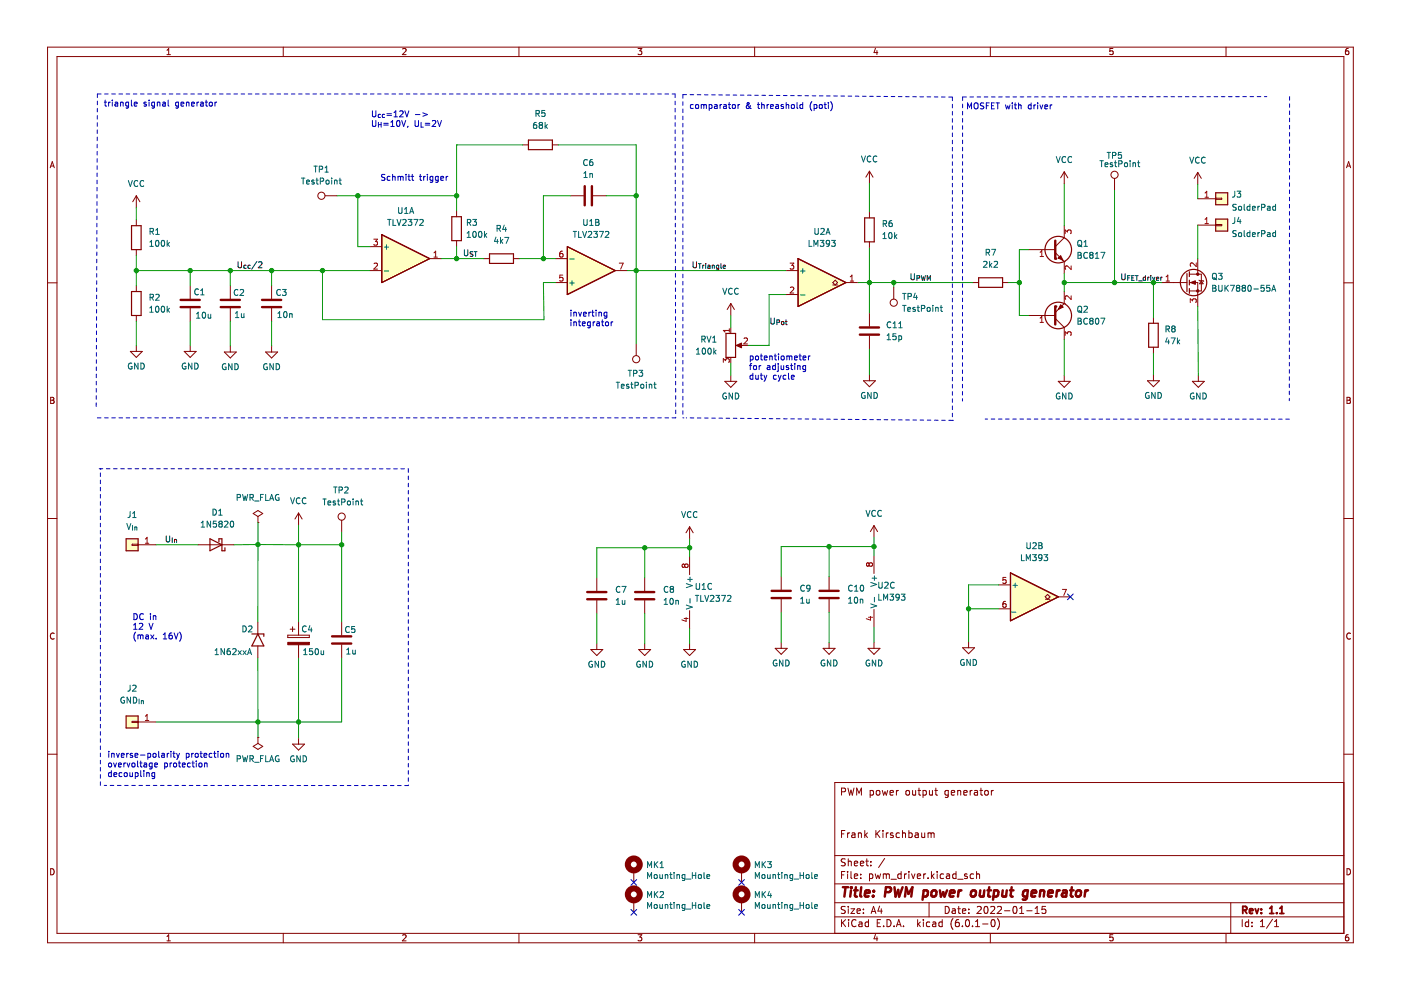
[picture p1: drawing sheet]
<svg xmlns="http://www.w3.org/2000/svg" width="297mm" height="210mm" viewBox="0 0 297 210" stroke-linecap="round" stroke-linejoin="round" font-family="sans-serif">
<path d="M.1 0h297v209.9h-297z" fill-rule="evenodd" fill="#fff" stroke="#fff" stroke-width=".21"/>
<g fill="none" stroke="#840000" stroke-width=".21">
<path d="M10.1 10h276.8v189.9h-276.8zM12.1 12h272.8v185.9h-272.8zM35.4 11.6h.7M35.4 10.7l.4-.4v1.3M60.1 10v2M85.4 10.4l.5-.1 .2 .4-.8 .9h.8M110 10v2M135.3 10.3h.8l-.5 .5 .4 .1v.6l-.2 .1-.5-.1M160 10v2M185.6 10.2l-.3 .9h.8M185.9 10.7v.9M210 10v2"/>
<path d="M236 10.3h-.7v.6l.6-.1 .1 .7-.2 .1-.5-.1M259.9 10v2M285.9 10.3h-.4l-.2 .3v.7l.2 .3 .4-.1v-.7h-.4l-.2 .2M10.6 35.6l.5-1.3 .4 1.3M10.8 35.2h.6M285.5 35.6l.4-1.3 .5 1.3M285.6 35.2h.6M10.1 60h2M284.9 60h2M39.1 74.5h2.5l-1.3 1.3zM40.3 60.5v2.8M40.3 65.4v2.8"/>
<path d="M40.3 73.2v1.3M47.6 74.6h2.5l-1.3 1.3zM48.8 60.5v2.8M48.8 65.4v2.8M48.8 73.4v1.2M56.3 74.6h2.6l-1.3 1.3zM57.6 60.5v2.8M57.6 65.4v2.8M57.6 73.4v1.2M10.7 84.2h.5l.2 .3-.2 .4 .2 .1 .1 .3-.3 .2h-.5zM10.7 84.9h.5M285.6 84.2h.4l.3 .3-.3 .4 .3 .1v.3l-.2 .2h-.5z"/>
<path d="M285.6 84.9h.4M10.1 109.9h2M53.7 108.9l1-.7 1 .7-1 .6zM54.7 110.8h.1M54.7 109.5v1.3M63.3 108.8l-.8 1.2M63.3 108.8v2.5M63.3 108.8l.8 1.2M72.4 110.3v2.5M185.3 111.4l-.8 1.3M185.3 111.4v2.6M185.3 111.4l.8 1.3"/>
<path d="M284.9 109.9h2M11.5 134.3a.58 .58 0 0 0-.8 .6 .58 .58 0 0 0 .8 .5M125.3 137.7h2.5l-1.3 1.3zM126.5 122.5v2.8M126.5 127.3v2.8M126.5 136.4v1.3M286.3 134.3a.58 .58 0 0 0-.8 .6 .58 .58 0 0 0 .8 .5M10.1 159.9h2M284.9 159.9h2M178.4 167.9l.7-.1 .2-.2-.1-.4-.8-.1v1.5M178.4 176.8h.5M179.1 176.1h-.7v1.5"/>
<path d="M179.7 176.6v1M179.8 167.1l.3 1.5 .3-1.1 .3 1.1 .4-1.5M180.1 176.6l-.4 .3M180.6 176.7h.6l.1 .9M181.3 176.9l-.5 .1-.2 .2 .2 .4 .5-.1M181.6 168.6v-1.5l.5 1.1 .5-1.1v1.5M182 176.7l.2-.1 .4 .1v.9M182 176.6v1M183.3 176.1v1.5M183.5 177l.4 .6M183.9 176.6l-.6 .6M184.5 167.6v1.5"/>
<path d="M184.5 167.7l.4-.1 .3 .3-.1 .6h-.6M185.7 176.1v1.5M185.8 167.7l.3-.1 .4 .1 .1 .6-.2 .2-.3 .1-.3-.2zM185.9 176.7l.7 .9M186.6 176.1l-.9 .8M187.1 167.6l.2 1 .3-.7 .3 .7 .3-1M187.2 176.1v.1M187.2 176.6v1M187.9 176.6v1M188.3 176.6l-.4 .3M188.7 168.1l.7-.2-.1-.2-.4-.1-.2 .2 .1 .7h.5M189.3 176.7l-.3-.1-.2 .2v.2l.5 .2v.3h-.5"/>
<path d="M190.1 167.6v1M190.5 167.6l-.4 .3M190.7 176.7l-.4-.1-.3 .3 .1 .6h.6M191.3 176.7l.3-.1 .3 .1 .1 .9M191.3 176.1v1.5M192.1 167.7l.2-.1 .5 .1v.6l-.1 .2-.4 .1-.2-.2zM192.7 176.7l.4-.1 .3 .3-.1 .6h-.6M192.7 176.1v1.5M193.5 167.6l.1 .9 .3 .1 .2-.2M194.1 176.7h.5l.1 .9M194.1 167.6v1M194.6 167.6h.6"/>
<path d="M194.7 176.9l-.5 .1-.2 .2 .2 .4 .5-.1M194.8 167.1v1.3l.4 .2M195.4 176.6l.1 .9 .3 .1 .3-.2M195.7 167.7l.4-.1 .3 .3-.1 .6h-.6M195.7 167.6v1.5M196.1 176.6v1M196.8 176.6v1M196.8 176.7l.4-.1 .2 .2M197.1 167.6v.9l.4 .1 .2-.2M197.4 176.8l.2-.2 .4 .1 .1 .9M197.4 176.8v.8M197.7 167.6v1"/>
<path d="M198.2 167.6h.6M198.4 167.1v1.3l.4 .2M201.1 167.7l-.5-.1-.3 .3 .2 .6h.6M201.1 167.6v1.2l-.3 .3-.4-.1M201.7 168.1l.7-.2-.1-.2-.4-.1-.2 .2 .1 .7h.5M203.1 167.7l.2-.1 .3 .1 .1 .9M203.1 167.6v1M204.3 168.1l.8-.2-.1-.2-.4-.1-.3 .2 .1 .7h.6M205.7 167.6v1M206.1 167.6l-.4 .3M206.6 167.7h.6l.1 .9M207.3 167.9l-.5 .1-.3 .2 .3 .4 .5-.1"/>
<path d="M207.8 167.6h.5M208 167.1v1.3l.3 .2M208.9 167.7l.4-.1 .2 .3v.4l-.2 .3-.4-.1-.1-.2zM210.2 167.6v1M210.6 167.6l-.4 .3M284.9 165.9h-107.9v32M10.7 184.2a.66 .66 0 0 1 .8 .6 .66 .66 0 0 1-.8 .7zM35.4 198.6l.4-.4v1.3M35.4 199.5h.7M60.1 197.9v2M85.4 198.3l.5-.1 .2 .4-.8 .9h.8M110 197.9v2"/>
<path d="M134.4 190.9v2.5M135.3 198.2h.8l-.5 .5 .4 .1v.6l-.2 .1-.5-.1M160 197.9v2M177 194.4h107.9M177 191.4h107.9M177 187.4h107.9M177 181.4h107.9M178.4 195v1.5M178.4 185.5h.5M178.6 195.6l.7 .9M179.1 184.8h-.7v1.5M179.2 192.2h-.6l-.2 .1v.4l.7 .3 .1 .4-.3 .3-.5-.1"/>
<path d="M179.2 182.2l-.6-.1-.2 .1v.5l.7 .2 .1 .4-.3 .3-.5-.1M179.3 195l-.9 .8M179.7 184.8v.1M179.7 185.3v1M179.9 182.1v1.5M179.9 192.2v.1M179.9 192.7v1M179.9 182.7l.2-.1 .3 .1 .1 .9M179.9 195v.1M179.9 195.5v1M180.4 192.7h.8l-.8 1h.8M180.4 184.8v1.3l.2 .2"/>
<path d="M181.1 185.8l.7-.2v-.2l-.5-.1-.2 .2 .1 .7h.6M181.1 183.1l.7-.2v-.2l-.5-.1-.2 .2 .1 .7h.6M181.5 195.1a.71 .71 0 0 0-1 .5 .71 .71 0 0 0 .7 .9l.3-.2M181.7 193.2l.7-.2-.1-.3h-.4l-.2 .2 .1 .7h.5M182.1 195.5h.6l.1 1M182.4 183.1l.7-.2v-.2l-.5-.1-.2 .2 .1 .7h.6M182.5 186.1v.2M182.5 185.4v.1M182.8 195.8l-.5 .1-.2 .2 .2 .4 .5-.1M183.1 192.7v.2M183.1 193.5v.2M183.6 182.6h.5"/>
<path d="M183.8 182.1v1.3l.3 .2M184.1 195.5h-.4l-.3 .3 .2 .6h.5M184.1 195v1.5M184.3 185.4l.5-.1 .3 .3-.2 .6h-.6M184.3 185.3v1.5M184.6 183.4v.2M184.6 182.7v.1M184.7 193.7l.5-1.5 .5 1.5M184.8 193.2h.8M185.6 185.3l.2 1 .3-.7 .3 .7 .3-1M185.6 198.1l-.3 .9h.8M185.9 198.6v.9"/>
<path d="M186 195.7h.5M186.5 192.1l-.4 1.1h1M186.7 195h-.7v1.5h.7M186.8 192.7v1M187.3 185.4l.4-.1 .2 .2M187.3 185.3v1M187.3 196.3v.2M187.6 182l-1.3 1.9M187.9 185.5l.2-.2 .4 .1 .1 .9M187.9 185.5v.8M188.1 195a.76 .76 0 0 1 .8 .7 .76 .76 0 0 1-.8 .8zM188.9 186.4h1.2"/>
<path d="M189.6 196.3v.2M190.1 196.5l.5-1.5 .5 1.5M190.2 196h.7M191.1 185.4l-.5-.1-.3 .3 .2 .6h.6M191.1 184.8v1.5M191.6 196.3v.2M191.8 185.3v1M192.2 185.3l-.4 .3M192.7 184.8v.1M192.7 185.3v1M193.3 185.3l.3 1 .4-1M194.5 185.8l.7-.2-.1-.2-.4-.1-.2 .2 .1 .7h.5"/>
<path d="M194.6 195v1.5M194.7 195.9l.4 .6M195.1 195.5l-.5 .5M195.8 195v.1M195.8 195.5v1M195.8 185.3v1M196.3 185.3l-.5 .3M196.8 186.1v.2M197 191.4v3M197.1 195.5h-.4l-.3 .3 .2 .6h.5M197.5 184.8v1.5M197.6 185.7l.5 .6"/>
<path d="M197.8 195.5h.5l.1 1M198.1 185.3l-.6 .6M198.4 195.8l-.5 .1-.2 .2 .2 .4 .5-.1M198.7 184.8v.1M198.7 185.3v1M199.8 195.5h-.5l-.2 .3 .1 .6h.6M199.8 195v1.5M200.1 185.4l-.5-.1-.3 .3 .2 .6h.6M200.4 192.2a.76 .76 0 0 1 .9 .7 .76 .76 0 0 1-.9 .8zM200.7 185.4h.6v.9M201.3 185.6l-.5 .1-.2 .2 .2 .4 .5-.1M201.9 192.7h.6l.1 1"/>
<path d="M202.1 194.8a1.72 1.72 0 0 0 0 2.2M202.6 193l-.5 .1-.3 .2 .3 .4 .5-.1M202.7 185.4l-.4-.1-.3 .3 .1 .6h.6M202.7 184.8v1.5M203.1 192.7h.5M203.1 186.4h1.1M203.3 192.2v1.3l.3 .2M203.3 195h-.5a1.01 1.01 0 0 0 0 1.5l.5-.2 .1-.5-.3-.3-.4 .1-.1 .2M204.1 193.2l.7-.2-.1-.3h-.4l-.2 .2v.7h.6M204.1 196.3v.2M204.8 195.1l.3-.1a.8 .8 0 0 1 .5 .7 .8 .8 0 0 1-.5 .8l-.4-.6zM205.1 185.4l-.4-.1-.2 .2 .1 .2 .5 .2v.3h-.6"/>
<path d="M205.4 193.5v.2M205.4 192.7v.2M206.2 196.3v.2M206.4 185.4l-.4-.1-.3 .3 .1 .6h.6M206.8 196.5h.9M206.8 195.4l.5-.4v1.5M207 185.4l.3-.1 .3 .1 .1 .9M207 184.8v1.5M207.2 192.3l.6-.1 .2 .4-.9 1.1h.9M208.3 195.9h1.2M208.8 192.3l.2-.1a.8 .8 0 0 1 .5 .7 .8 .8 0 0 1-.5 .8l-.4-.6zM210 197.9v2"/>
<path d="M210 192.3l.6-.1 .3 .4-.9 1.1h.9M210.3 195.1l.2-.1a.8 .8 0 0 1 .5 .7 .8 .8 0 0 1-.5 .8l-.4-.6zM211.5 192.3l.5-.1 .3 .4-.9 1.1h.9M211.5 194.8a1.72 1.72 0 0 1 0 2.2M213 193.1h1.1M214.9 192.3l.2-.1a.8 .8 0 0 1 .5 .7 .8 .8 0 0 1-.5 .8l-.3-.6zM216.2 193.7h.8M216.2 192.6l.4-.4v1.5M217.7 193.1h1.1M219.5 193.7h.8M219.5 192.6l.4-.4v1.5M221.7 192.2h-.7l-.1 .7 .2-.2 .5 .1 .2 .2-.1 .5-.2 .2-.6-.2"/>
<path d="M236 198.2h-.7v.6l.6-.1 .1 .7-.2 .1-.5-.1M259.9 197.9v2M260.9 191.4v6.5M263.4 195v1.5M264.7 195.5h-.4l-.3 .3 .2 .6h.5M264.7 195v1.5M265.4 196.3v.2M265.4 195.5v.2M267.2 196.5h.9M267.2 195.4l.5-.4v1.5M269.8 194.9l-1.3 1.9M270.2 196.5h.9"/>
<path d="M270.2 195.4l.5-.4v1.5M285.6 184.2a.66 .66 0 0 1 .7 .6 .66 .66 0 0 1-.7 .7zM285.9 198.2h-.4l-.2 .3v.7l.2 .3 .4-.1v-.7h-.4l-.2 .2"/>
<circle cx="72.4" cy="109.5" r=".76"/>
</g>
<path d="M263.5 193l.7-.1 .2-.2-.1-.4-.8-.1v1.5M263.9 193l.5 .7M264.9 193.2l.7-.2v-.3h-.5l-.2 .2 .1 .7h.6M266.1 192.7l.4 1 .3-1M267.4 193.5v.2M267.4 192.7v.2M269.2 193.7h.9M269.2 192.6l.4-.4v1.5M270.7 193.5v.2M271.3 193.7h.9M271.3 192.6l.5-.4v1.5" fill="none" stroke="#840000" stroke-width=".39"/>
<g fill="none" stroke="#840000" stroke-width=".52">
<path d="M178.7 188.1h1.1M179.3 188.1l-.3 2M180.4 188.8l-.1 1.3M180.5 188.1v.2M181.1 188.8h.8M181.5 188.1l-.3 1.7 .1 .2 .4 .1M182.6 188.1l-.2 1.7 .2 .3M183.4 189.4l1-.2-.1-.3-.5-.1-.4 .3v.9h.8M185.1 189.9v.2M185.3 188.9l-.1 .2M187.7 189.2h.8l.3-.2a.51 .51 0 0 0-.2-.9h-.8l-.2 2M189.6 188.1l.3 2 .5-1.4 .2 1.4 .8-2"/>
<path d="M191.9 190.1l.2-2 .5 1.4 .9-1.4-.3 2M195.8 188.9h.8l.2 .3-.1 .5a.66 .66 0 0 1-1 .3M195.8 188.8l-.2 2M197.6 189l.1-.1a.5 .5 0 0 1 .9 .3l-.1 .5-.2 .3a.5 .5 0 0 1-.9-.3zM199.3 188.8l.2 1.3 .5-.9 .2 .9 .6-1.3M201.4 189.4l1-.2-.1-.3-.6-.1-.3 .3v.9h.8M203.3 188.8l-.2 1.3M203.8 188.8l-.4 .1-.2 .3M206 189l.1-.1a.5 .5 0 0 1 .8 .3v.5l-.3 .3a.5 .5 0 0 1-.8-.3zM207.8 188.8v1.2l.4 .1 .4-.2M208.7 188.8l-.2 1.3M209.4 188.8h.7"/>
<path d="M209.7 188.1l-.2 1.7 .1 .2 .4 .1M210.8 188.9h.7l.2 .3-.1 .5a.66 .66 0 0 1-1 .3M210.8 188.8l-.3 2M212.6 188.8l-.1 1.2 .5 .1 .3-.2M213.5 188.8l-.2 1.3M214.1 188.8h.8M214.5 188.1l-.2 1.7v.2l.4 .1M217.9 188.9a.66 .66 0 0 0-1 .3v.5l.1 .3h.8M217.9 188.8l-.2 1.6-.4 .4-.5-.1M218.7 189.4l1-.2-.1-.3h-.7l-.2 .9 .2 .3 .6-.1M220.6 189l.3-.2 .4 .1v1.2M220.6 188.8l-.2 1.3"/>
<path d="M222.2 189.4l1-.2v-.3h-.8l-.2 .9 .2 .3 .6-.1M224.1 188.8l-.2 1.3M224.7 188.8l-.4 .1-.2 .3M225.3 188.9h.8l-.1 1.2M226.2 189.2l-.7 .1a.4 .4 0 0 0-.4 .4 .4 .4 0 0 0 .3 .4l.7-.1M226.9 188.8h.7M227.2 188.1l-.2 1.7 .1 .2 .4 .1M228.3 189l.1-.1a.5 .5 0 0 1 .8 .3l-.1 .5-.2 .3a.5 .5 0 0 1-.8-.3zM230.1 188.8l-.2 1.3M230.7 188.8l-.4 .1-.2 .3"/>
</g>
<g fill="none" stroke="#006464" stroke-width=".21">
<path d="M39.4 77a.58 .58 0 0 0-.8 .6 .58 .58 0 0 0 .8 .5v-.4h-.2M40.7 77v1.3l-.7-1.3v1.3M41.3 77a.64 .64 0 0 1 .7 .6 .64 .64 0 0 1-.7 .7zM41.7 66.6l.3-.4v1.3M41.7 67.5h.7M42.1 61.4a.56 .56 0 0 0-.8 .5 .56 .56 0 0 0 .8 .5M42.5 62.5h.8M42.5 61.6l.4-.4v1.3M43 66.3l.2-.1a.68 .68 0 0 1 .4 .6 .68 .68 0 0 1-.4 .7l-.3-.5zM44.1 66.6l.1 .8 .5-.1M44.7 66.6v.9M47.9 77.2a.58 .58 0 0 0-.8 .6 .58 .58 0 0 0 .8 .5v-.5h-.2"/>
<path d="M49.2 77.1v1.3l-.7-1.3v1.3M49.8 77.1a.64 .64 0 0 1 .7 .6 .64 .64 0 0 1-.7 .7zM49.9 67.3h.7M49.9 66.4l.4-.3v1.2M50.4 61.5a.56 .56 0 0 0-.8 .5 .56 .56 0 0 0 .8 .5M50.9 61.5l.5-.1 .3 .3-.8 .9h.8M51.2 66.5v.8l.5-.1M51.7 66.5v.8M56.6 77.2a.58 .58 0 0 0-.7 .6 .58 .58 0 0 0 .8 .5v-.5h-.3M57.9 77.1v1.3l-.7-1.3v1.3M58.6 77.1a.64 .64 0 0 1 .7 .6 .64 .64 0 0 1-.7 .7zM58.9 66.4l.4-.3v1.2"/>
<path d="M58.9 67.3h.7M59.5 61.5a.56 .56 0 0 0-.8 .5 .56 .56 0 0 0 .8 .5M59.9 61.4h.8l-.5 .5 .4 .1v.5l-.2 .1-.5-.1M60.3 66.2l.1-.1a.68 .68 0 0 1 .5 .6 .68 .68 0 0 1-.5 .6l-.3-.4zM61.4 66.5v.8M61.4 66.6h.5v.7M50.3 105.5l.6-.1v-.4l-.6-.2v1.3M51.4 104.8l.3 1.3 .3-.9 .2 .9 .3-1.3M53 105.5l.6-.1 .1-.4-.7-.2v1.3M53.3 105.5l.4 .6M54 106.2h.9M55.2 105.4h.5"/>
<path d="M55.8 104.8h-.6v1.3M56.3 104.8v1.3h.6M57.2 106.1l.4-1.3 .4 1.3M57.3 105.7h.6M59.1 104.9a.58 .58 0 0 0-.7 .6 .58 .58 0 0 0 .8 .5v-.4h-.3M61.6 105.5l.4 1.3 .5-1.3M63.6 105.7a.56 .56 0 0 0-.8 .5 .56 .56 0 0 0 .8 .5M64.9 105.7a.56 .56 0 0 0-.8 .5 .56 .56 0 0 0 .8 .5M68.4 105.8h.8M68.8 105.8v1.3M69.5 106.6l.6-.1v-.2l-.4-.1-.2 .2 .1 .6h.5M70.7 103.3h.8"/>
<path d="M71.1 103.3v1.2M71.1 106.3l-.3-.1-.2 .2 .1 .2 .4 .1v.3h-.5M71.5 106.2h.5M71.7 105.8v1.1l.3 .2M71.9 103.9h.6v-.5l-.6-.1v1.2M72.4 106.5l.6-.1 .1-.5-.7-.1v1.3M73.1 103.4l.5-.1 .2 .3-.8 .9h.8M73.7 106.3l.2-.1 .4 .1-.1 .7-.5-.1zM74.9 105.8v.1M74.9 106.2v.9M75.5 106.3h.4l.1 .8M75.5 106.2v.9"/>
<path d="M76.4 106.2h.5M76.6 105.8v1.1l.3 .2M183.6 108.2l.4 1.3 .5-1.3M185.6 108.3a.56 .56 0 0 0-.8 .5 .56 .56 0 0 0 .8 .6M186.9 108.3a.56 .56 0 0 0-.8 .5 .56 .56 0 0 0 .8 .6M130.7 128.1h.7M130.7 127.2l.3-.3v1.2M131.4 124.5a.56 .56 0 0 0-.7 .5 .56 .56 0 0 0 .7 .5M131.9 124.3h.8l-.5 1.3M131.9 127.3l.1 .8 .5-.1M132.5 127.3v.8M125.6 140.3a.58 .58 0 0 0-.8 .5 .58 .58 0 0 0 .8 .5v-.4h-.2"/>
<path d="M126.9 140.2v1.3l-.7-1.3v1.3M127.5 140.2a.64 .64 0 0 1 .7 .6 .64 .64 0 0 1-.7 .7zM137.3 192.6v-1.3l.4 1 .4-1v1.3M137.3 190.3v-1.3l.4 .9 .4-.9v1.3M138.7 191.9l.2-.1 .4 .1-.1 .7-.5-.1zM138.7 189v1.3M138.9 189.6l.6 .7M139.5 189l-.8 .8M139.9 191.8l.1 .8 .4-.1M140 189.2l.4-.2 .3 .4-.8 .9h.8M140.4 191.8v.8M141 191.9l.5-.1 .1 .8"/>
<path d="M141 191.8v.8M142 191.8h.5M142.2 191.3v1.1l.3 .2M142.9 191.3v.2M142.9 191.8v.8M143.5 191.9l.5-.1 .1 .8M143.5 191.8v.8M145.2 191.8h-.3l-.3 .2 .1 .6h.5M145.2 191.8v1l-.2 .2h-.3M145.5 192.7h1M146.8 191.3v1.3M146.8 192h.7"/>
<path d="M147.5 191.3v1.3M148.1 191.9l.2-.1 .4 .1-.1 .7-.5-.1zM149.3 191.3v1.1l.1 .2M149.9 192.2l.6-.1-.1-.3h-.3l-.2 .2v.6h.5"/>
</g>
<path d="M38.3 65.1h4.1M38.3 63.6h4.1M46.8 65.1h4.1M46.8 63.6h4.1M55.6 65.1h4M55.6 63.6h4M124.5 127.1h4.1M124.5 125.5h4.1" fill="none" stroke="#840000" stroke-width=".51"/>
<circle cx="134.4" cy="189.6" r="1.27" fill="none" stroke="#840000" stroke-width="1.3"/>
<path d="M120.3 52.3l10.1 5.1-10.1 5z" fill="#ffffc2" stroke="#840000" stroke-width=".25"/>
<path d="M120.3 52.3l10.1 5.1-10.1 5z" fill="none" stroke="#840000" stroke-width=".25"/>
<path d="M117.8 59.9h2.5M117.8 54.8h2.5M130.4 57.4h2.6M134.4 184.6v2.5" fill="none" stroke="#840000" stroke-width=".21"/>
<g fill="none" stroke="#006464" stroke-width=".21">
<path d="M120.8 54.9h1M121.3 59.5v1M121.5 49.1h.8M121.9 49.1v1.2M122.7 49.1v1.2h.6M123.5 49.1l.4 1.2 .5-1.2M123.8 46.5v1l.2 .3h.2l.3-.3v-1M124.7 49.2l.5-.1 .3 .3-.8 .9h.8M125 47.8h.8M125 46.9l.4-.4v1.3M125.9 49.1h.8l-.5 .4 .4 .2v.5l-.2 .1-.5-.1M126.3 46.5h.4l.3 .3-.3 .3 .3 .1v.3l-.2 .3h-.5z"/>
<path d="M126.3 47.1h.4M127.1 49.1h.8l-.5 1.2M128.4 49.2l.4-.1 .3 .3-.8 .9h.8M120.8 60h1M137.3 186.3v-1.3l.4 .9 .4-.9v1.3M137.3 184v-1.3l.4 .9 .4-.9v1.3M138.7 185.5l.2-.1 .4 .1-.1 .7-.5-.1zM138.7 182.7v1.3M138.9 183.2l.6 .8M139.5 182.7l-.8 .7M139.9 185.4l.1 .8 .4-.1M140 184h.7"/>
<path d="M140 183.1l.3-.4v1.3M140.4 185.4v.9M141 185.5h.5l.1 .8M141 185.4v.9M142 185.4h.5M142.2 185v1.1l.3 .2M142.9 185v.1M142.9 185.4v.9M143.5 185.5h.5l.1 .8M143.5 185.4v.9M145.2 185.5l-.3-.1-.3 .3 .1 .5h.5M145.2 185.4v1.1l-.2 .2-.3-.1"/>
<path d="M145.5 186.4h1M146.8 185v1.3M146.8 185.6h.7M147.5 185v1.3M148.1 185.5l.2-.1 .4 .1-.1 .7-.5-.1zM149.3 185v1.1l.1 .2M149.9 185.8l.6-.1-.1-.2-.3-.1-.2 .2v.6h.5"/>
</g>
<path d="M119.3 53.2l-.4 .1-.2 .3v.7l.2 .2 .4-.1v-.6l-.4-.1-.2 .3M119.3 58.3h-.6v.6h.6v.6l-.2 .1-.4-.1M131.3 55.8h.8l-.5 1.3" fill="none" stroke="#a90000" stroke-width=".21"/>
<circle cx="134.4" cy="183.3" r="1.27" fill="none" stroke="#840000" stroke-width="1.3"/>
<path d="M169.2 54.8l10.2 5.1-10.2 5.1z" fill="#ffffc2" stroke="#840000" stroke-width=".25"/>
<path d="M103.8 53.8h5.1v2h-5.1zM169.2 54.8l10.2 5.1-10.2 5.1zM183.3 46.2h2.1v5.1h-2.1z" fill="none" stroke="#840000" stroke-width=".25"/>
<g fill="none" stroke="#840000" stroke-width=".21">
<path d="M184.3 36.3l-.7 1.3M184.3 36.3v2.5M184.3 36.3l.8 1.3M102.5 54.8h1.3M108.9 54.8h1.2M120.9 41.5h2.8M125.7 41.5h2.8M166.7 57.4h2.5M176.6 59.9l.5-.5 .5 .5-.5 .5zM179.4 59.9h2.5M184.3 44.9v1.3M184.3 51.3v1.2"/>
<path d="M223.7 53.6l1.9 1.9M225.6 55.5h.1M225.6 50.4l-1.9 1.9M166.7 62.4h2.5M176.6 60.4h1M184.3 66.4v2.8M184.3 71.2v2.8M184.3 79.5v1.2M189.5 60.9v2.5M183.1 80.7h2.5l-1.3 1.3zM146.2 111.7l-.8 1.3M146.2 111.7v2.5"/>
<path d="M146.2 111.7l.8 1.3M185.3 117.8v3.8M184 137.5h2.6l-1.3 1.2zM185.3 129.2v3.8M185.3 136.2v1.3M204.1 137.3h2.5l-1.2 1.3zM205.4 136.1v1.2M157.2 190.9v2.5"/>
<circle cx="189.5" cy="64.2" r=".76"/>
</g>
<path d="M167.5 55.8h.8l-.4 .5 .3 .1v.5l-.1 .2-.6-.2M180.3 59.6h.7M180.3 58.7l.3-.4v1.3M167.6 61l.5-.1 .2 .3-.8 .9h.8M184.3 119.6l-.3-.3-.3 .3 .1 .3 .2 .2 .3-.3M184.3 119.6l.2-.3h.2l.3 .3-.1 .3-.2 .2h-.2l-.2-.3M184.3 119.6v.2M184.1 130.9h.9M184.6 130.7v.8l-.9-.3" fill="none" stroke="#a90000" stroke-width=".21"/>
<g fill="none" stroke="#006464" stroke-width=".21">
<path d="M123.8 36.7l.4-.3v1.2M123.8 37.6h.7M124.5 34a.56 .56 0 0 0-.8 .5 .56 .56 0 0 0 .8 .5M125.1 36.8v.8M125.1 36.9h.4l.1 .7M125.6 33.8l-.4 .1-.1 .2-.1 .8 .2 .2 .5-.1-.1-.6-.4-.1-.2 .3M182.6 33.1l.5 1.2 .4-1.2M184.6 33.2a.56 .56 0 0 0-.8 .5 .56 .56 0 0 0 .8 .5M185.9 33.2a.56 .56 0 0 0-.8 .5 .56 .56 0 0 0 .8 .5M105.1 50.3l-.3 .9h.8M105.4 48.5l.6-.1 .1-.5-.7-.1v1.3M105.5 50.8v.8"/>
<path d="M105.7 48.5l.4 .6M106.1 50.3v1.3M106.2 51.1l.4 .5M106.6 50.8l-.5 .4M106.9 47.7l-.3 .9h.8M107 50.3h.9l-.6 1.3M107.2 48.2v.9M169.7 57.5h1M170.2 57v.9M171.5 51v1.2h.6M172.6 52.2v-1.2l.4 .9 .4-.9v1.2M172.8 48.4v1.1l.2 .2h.3l.2-.2v-1.1"/>
<path d="M173.9 51h.8l-.4 .4 .3 .2v.5l-.2 .1-.5-.1M174 48.5l.5-.1 .3 .4-.8 .9h.8M175.1 49.7l.5-1.3 .4 1.3M175.3 49.3h.6M175.9 51.5l-.3 .3-.3-.1-.1-.6 .4-.1 .3 .2-.1 .7-.2 .3h-.3M176.3 51h.8l-.4 .4 .3 .2v.5l-.1 .1-.6-.1M187.2 50.6h.7M187.2 49.7l.4-.4v1.3M187.3 47.4h.6v-.5l-.6-.1v1.2M187.6 47.4l.4 .6M188.6 49.4l.1-.1a.68 .68 0 0 1 .4 .6 .68 .68 0 0 1-.4 .7 .84 .84 0 0 1-.1-1.2zM189.1 46.8h-.4l-.2 .3v.7l.2 .2 .4-.1v-.6h-.4l-.2 .2"/>
<path d="M189.7 49.3v1.3M189.8 50.1l.4 .5M190.2 49.7l-.5 .5M169.7 62.5h1M188.1 72h.7M188.1 71.1l.3-.3v1.2M188.9 68.3a.56 .56 0 0 0-.8 .6 .56 .56 0 0 0 .8 .5M189.4 69.5h.7M189.4 68.6l.3-.4v1.3M190 70.8h-.6l-.1 .6 .6-.1 .1 .6-.2 .1-.5-.1M190.6 71.2h.3l.3 .2-.2 .6h-.4M190.6 71.2v1.3"/>
<path d="M190.6 69.5h.7M190.6 68.6l.3-.4v1.3M191.4 62.2h.7M191.4 64.7h.7M191.7 62.2v1.3M191.7 64.7v1.3M192.5 65.6l.6-.1-.1-.3h-.4l-.1 .2v.6h.5M192.5 62.9l.6-.1 .1-.5-.7-.1v1.3M194 62.1l-.3 1h.8M194 65.2h-.3l-.2 .2 .1 .1 .4 .2v.3h-.5M194.3 62.6v.9M194.4 65.2h.5"/>
<path d="M194.6 64.7v1.1l.3 .2M195.4 65.4h.6v-.5l-.6-.2v1.3M196.6 65.3l.2-.1 .4 .1-.1 .7-.5-.1zM197.8 64.7v.2M197.8 65.2v.8M198.4 65.3l.5-.1v.8M198.4 65.2v.8M199.3 65.2h.5M199.5 64.7v1.1l.3 .2M183.4 83.3a.58 .58 0 0 0-.8 .6 .58 .58 0 0 0 .8 .5v-.5h-.2M184.7 83.2v1.3l-.7-1.3v1.3M185.3 83.2a.64 .64 0 0 1 .7 .6 .64 .64 0 0 1-.7 .7z"/>
<path d="M144.5 108.5l.4 1.2 .5-1.2M146.5 108.6a.56 .56 0 0 0-.8 .5 .56 .56 0 0 0 .8 .5M147.8 108.6a.56 .56 0 0 0-.8 .5 .56 .56 0 0 0 .8 .5M184.6 128l1.3 .5-1.3 .4M184.6 123.5l1.3 .4-1.3 .4M184.9 122.6h1M185.4 122.1v1M185.4 126.7v.9M185.7 139.9v1.3l-.8-1.3v1.3M186.3 139.9a.64 .64 0 0 1 .7 .7 .64 .64 0 0 1-.7 .6zM186.3 123.4v1.1l.3 .2h.2l.2-.2v-1.1M186.3 126v1.2h.6"/>
<path d="M187.3 127.2v-1.2l.5 .9 .4-.9v1.2M187.6 123.6l.5-.2 .2 .4-.8 .9h.8M188.7 126h.8l-.5 .5 .4 .1v.5l-.2 .1-.5-.1M189.6 123.6a.56 .56 0 0 0-.8 .5 .56 .56 0 0 0 .8 .5M190.7 126.5l-.3 .3-.3-.1-.1-.6 .4-.1 .3 .2-.1 .7-.2 .3h-.3M191.1 126h.8l-.4 .5 .3 .1v.5l-.2 .1-.5-.1M204.4 139.9a.58 .58 0 0 0-.7 .6 .58 .58 0 0 0 .7 .5v-.5h-.2M205.7 139.8v1.3l-.7-1.3v1.3M206.3 139.8a.64 .64 0 0 1 .8 .6 .64 .64 0 0 1-.8 .7zM184.3 140a.58 .58 0 0 0-.7 .6 .58 .58 0 0 0 .8 .5v-.4h-.2M160.1 192.6v-1.3l.5 1 .4-1v1.3M160.1 190.3v-1.3l.5 .9 .4-.9v1.3"/>
<path d="M161.6 191.9l.2-.1 .3 .1v.7l-.5-.1zM161.6 189v1.3M161.8 189.6l.5 .7M162.3 189l-.7 .8M162.7 191.8l.1 .8 .5-.1M163.1 189l-.3 .9h.8M163.3 191.8v.8M163.4 189.5v.8M163.9 191.9l.5-.1v.8M163.9 191.8v.8M164.9 191.8h.4M165 191.3v1.1l.3 .2"/>
<path d="M165.8 191.3v.2M165.8 191.8v.8M166.4 191.9l.5-.1v.8M166.4 191.8v.8M168.1 191.8h-.4l-.2 .2 .1 .6h.5M168.1 191.8v1l-.3 .2h-.3M168.4 192.7h.9M169.6 191.3v1.3M169.6 192h.8M170.4 191.3v1.3M171 191.9l.1-.1 .4 .1-.1 .7-.4-.1zM172.1 191.3v1.1l.2 .2"/>
<path d="M172.7 192.2l.6-.1v-.3h-.4l-.2 .2 .1 .6h.5"/>
</g>
<circle cx="157.2" cy="189.6" r="1.27" fill="none" stroke="#840000" stroke-width="1.3"/>
<path d="M124 39.5v4M125.5 39.5v4M223.7 51v3.8M182.3 71h4.1M182.3 69.4h4.1" fill="none" stroke="#840000" stroke-width=".51"/>
<circle cx="223.7" cy="54.8" r=".25" fill="#840000"/>
<g fill="#840000" stroke="#840000" stroke-width=".21">
<path d="M156.1 73.2l1.1-.5v1z"/>
<path d="M224.4 54.7l.5-.5 .5 1z" fill-rule="evenodd"/>
<path d="M61 136.2h4.6v.5h-4.6z" fill-rule="evenodd"/>
</g>
<g fill="none" stroke="#840000" stroke-width=".25">
<path d="M153.9 70.7h2.1v5.1h-2.1z"/>
<circle cx="224.4" cy="52.9" r="2.82"/>
</g>
<g fill="none" stroke="#840000" stroke-width=".21">
<path d="M218 52.9h5.7M225.6 47.9v2.5M225.6 55.5v2.5M154.9 64.4l-.7 1.2M154.9 64.4v2.5M154.9 69.4v1.3M154.9 75.8v1.2M154.9 79.6v1.3M154.9 64.4l.8 1.2M156.5 73.2h2.2M153.7 80.9h2.5l-1.3 1.2zM61 134.7h4.6v.5h-4.6z"/>
<path d="M61.5 133.4h1M62 132.9v1M63.3 131.9v2.8M63.3 136.7v2.8M72.4 131.9v2.8M72.4 136.7v2.8"/>
</g>
<path d="M220.5 54.4h.7M220.5 53.5l.4-.4v1.3M225.8 49.5v-.7l.5 .4 .1-.4h.6l.1 .2-.1 .5M227.1 56.4v.8l-.9-.8-.4 .2 .2 .5M153.4 76.8v-.8l.4 .5 .2-.4h.5l.1 .2-.1 .5M154.6 69.7v.7M154.6 70.1h-1.2l.3 .3M157.8 71.8l.4-.1 .3 .3-.8 .9h.8" fill="none" stroke="#a90000" stroke-width=".21"/>
<g fill="none" stroke="#006464" stroke-width=".21">
<path d="M228.6 51.1l.2-.1a.43 .43 0 0 1 .5 .4v.4a.42 .42 0 0 1-.4 .5 .42 .42 0 0 1-.4-.5zM228.6 53.5h.4l.2 .2-.2 .4 .2 .1 .1 .3-.3 .3h-.4zM228.6 54.1h.4M228.7 51.9l.7 .5M229.8 52.2h.8M229.8 51.3l.4-.3v1.2M230.6 53.6a.56 .56 0 0 0-.8 .5 .56 .56 0 0 0 .8 .6M231.3 54l-.3 .3 .1 .4 .2 .1h.2l.3-.3-.1-.3-.2-.2M231.3 54l-.3-.2 .3-.3h.2l.3 .2-.3 .3M231.3 54h.2M232.2 54.8h.8M232.2 53.9l.4-.4v1.3"/>
<path d="M233.4 53.5h.8l-.5 1.3M147.7 75.1h.7M147.7 74.2l.3-.4v1.3M148.8 71.9h.6l.1-.5-.7-.1v1.2M149 73.9l.2-.1a.68 .68 0 0 1 .4 .6 .68 .68 0 0 1-.4 .7l-.3-.5zM149.1 71.9l.4 .6M149.9 71.3l.4 1.2 .4-1.2M150.2 73.9l.2-.1a.68 .68 0 0 1 .4 .6 .68 .68 0 0 1-.4 .7l-.3-.5zM151.1 72.5h.7M151.1 71.6l.4-.3v1.2M151.3 73.8v1.3M151.5 74.6l.3 .5"/>
<path d="M151.8 74.2l-.5 .5M153.2 61.1l.5 1.3 .4-1.3M155.2 61.2a.56 .56 0 0 0-.8 .6 .56 .56 0 0 0 .8 .5M156.5 61.2a.56 .56 0 0 0-.8 .6 .56 .56 0 0 0 .8 .5M154 83.4a.58 .58 0 0 0-.8 .6 .58 .58 0 0 0 .8 .5v-.4h-.2M155.3 83.3v1.3l-.7-1.3v1.3M155.9 83.3a.64 .64 0 0 1 .7 .7 .64 .64 0 0 1-.7 .6zM64.4 138.8h.7M64.4 137.9l.3-.4v1.3M64.9 132.8a.56 .56 0 0 0-.8 .5 .56 .56 0 0 0 .8 .6M65.7 132.6l-.3 1h.8M66 133.1v.9"/>
<path d="M66.3 137.5h-.6l-.1 .6h.6l.1 .6-.2 .1-.5-.1M66.9 137.7l.2-.2a.68 .68 0 0 1 .4 .7 .68 .68 0 0 1-.4 .6l-.3-.5zM68.1 138v.7h.5M68.6 138v.8M73.5 138.7h.7M73.5 137.8l.4-.4v1.3M74.1 133a.56 .56 0 0 0-.8 .5 .56 .56 0 0 0 .8 .5M74.8 137.8v.8h.5M75.2 132.8h-.6l-.1 .6h.6l.1 .6-.2 .1-.5-.1M75.3 137.8v.9"/>
</g>
<path d="M70.4 136.4h4.1M70.4 134.9h4.1" fill="none" stroke="#840000" stroke-width=".51"/>
<path d="M214.2 121.5l10.2 5-10.2 5.1z" fill="#ffffc2" stroke="#840000" stroke-width=".25"/>
<g fill="none" stroke="#840000" stroke-width=".25">
<path d="M112 29.7h5.1v2h-5.1zM251.7 58v3.8M252.2 57.6v1M252.2 59.4v1M257.8 40.9h2.5v2.5h-2.5zM257.8 46.5h2.5v2.5h-2.5zM243.5 68.5h2.1v5.1h-2.1zM252.2 61.2v1M26.7 114.2h2.6v2.6h-2.6zM44.5 114.2l2.6 1.3-2.6 1.3zM46.4 114.9v-.7h.7v2.6h.6v-.7M53.4 134.4h2.5v.5"/>
<path d="M54.7 134.4l1.2 2.6h-2.5zM214.2 121.5l10.2 5-10.2 5.1z"/>
<circle cx="253.1" cy="59.9" r="2.79"/>
</g>
<g fill="none" stroke="#840000" stroke-width=".21">
<path d="M110.8 30.7h1.2M117.1 30.7h1.3M246.3 59.9h5.4M252.2 59.9h1.7v5.1M252.2 58.1h2.5v3.6h-2.5M253.9 47.7h3.9M253.9 54.8v3.3M253.9 42.1h3.9M254.2 59.4l1 .3M254.7 59.5l.4 .7h-.8zM257.8 42h1.2v.3h-1.2zM257.8 47.6h1.2v.3h-1.2z"/>
<path d="M134.9 72.9v2.5M223.7 67.5l1.9 1.9M225.6 64.4h.1M225.6 79.6v1.3M225.6 64.4l-1.9 1.9M244.6 67.3v1.2M244.6 73.6v1.3M244.6 79.5v1.2M254.1 79.6v1.3M224.4 80.9h2.5l-1.3 1.2zM243.3 80.7h2.5l-1.2 1.3zM252.8 80.9h2.5l-1.2 1.2z"/>
<path d="M28 115.4h1.3v.2h-1.3zM29.3 115.5h3.8M42 115.5h7.6M146.2 118v3.9M54.7 131.9v2.5M54.7 137v2.5M144.9 137.7h2.6l-1.3 1.3zM146.2 129.5v3.8M146.2 136.4v1.3M165.6 122.2v2.8M165.6 127.1v2.7M211.7 124h2.5"/>
<path d="M211.7 129.1h2.5M221.6 127.1h1M221.6 126.5l.5-.5 .5 .5-.5 .6zM224.4 126.5h2.5"/>
<circle cx="134.9" cy="76.2" r=".76"/>
</g>
<g fill="none" stroke="#006464" stroke-width=".21">
<path d="M113.6 24.1l.6-.1 .1-.5-.7-.1v1.3M113.7 26h-.4l-.1 .3-.1 .7 .2 .2 .5-.1-.1-.6-.4-.1-.2 .3M113.9 24.1l.5 .6M114.5 26.5l-.2-.2 .2-.3h.4l.1 .2-.2 .3M114.5 26.5l-.2 .2v.3l.2 .2h.3l.2-.2v-.3l-.2-.2M114.5 26.5h.3M115.5 23.4h-.6l-.1 .6h.7v.6l-.2 .1-.5-.1M115.6 26v1.2M115.7 26.7l.4 .5M116.1 26.4l-.5 .5M257.1 58.1l.3-.2a.43 .43 0 0 1 .5 .5v.4a.42 .42 0 0 1-.4 .4 .42 .42 0 0 1-.4-.4zM257.3 58.9l.7 .4"/>
<path d="M258.3 57.9h.8l-.4 .5 .4 .2v.5l-.2 .1-.6-.1M261.8 40.5l-.1 1.1-.4 .2M261.8 46.1l-.1 1.1-.4 .2M262.1 49h-.7v.4l.6 .2 .1 .3-.2 .3-.5-.1M262.1 43.4h-.7v.4l.6 .2 .1 .3-.2 .3-.5-.1M262.3 40.5h.8l-.5 .5 .4 .1v.6l-.2 .1-.5-.1M262.6 46.1l-.3 .9h.8M262.6 49.4l.2-.1 .4 .1-.1 .7-.5-.1zM262.6 43.9l.2-.2 .4 .2-.1 .6h-.5zM262.9 46.5v.9M263.8 48.9v1.1l.2 .2M263.8 43.3v1.1l.2 .2"/>
<path d="M265 49.4l-.4-.1-.2 .3 .1 .5h.5M265 43.3v1.3M265 48.9v1.3M265 43.8l-.4-.1-.2 .3 .1 .5h.5M265.5 49.7l.6-.1v-.2l-.4-.1-.2 .2 .1 .6h.5M265.5 44.2l.6-.2v-.2l-.4-.1-.2 .2 .1 .6h.5M266.7 43.7v.9M266.7 49.3v.9M267.1 49.3l-.4 .3M267.1 43.7l-.4 .3M267.5 49.6l.6-.1v-.5l-.6-.1v1.3M267.5 44l.6-.1v-.5l-.6-.1v1.3"/>
<path d="M268.7 49.4h.5l.1 .8M268.7 43.8h.5l.1 .8M269.3 49.6l-.6 .3 .2 .3 .4-.1M269.3 44l-.6 .3 .2 .3 .4-.1M270.4 49.4l-.3-.1-.3 .3 .2 .5h.4M270.4 43.3v1.3M270.4 48.9v1.3M270.4 43.8l-.3-.1-.3 .3 .2 .5h.4M133.2 78.5h.7M133.5 78.5v1.3M134.3 79.2l.6-.1 .1-.5-.7-.1v1.3M135.5 78.5h.8l-.5 .5 .4 .1v.6l-.2 .1-.5-.1"/>
<path d="M247.2 69.8l.6-.1 .1-.5-.7-.1v1.3M247.5 71.6l-.3 .9h.7M247.5 69.8l.4 .6M247.8 72.1v.8M248.3 71.7h.9l-.6 1.2M248.7 69.7l-.3 .2v.2l.3 .3 .3-.1 .2-.2-.1-.3-.2-.1M248.7 69.7l-.3-.3 .3-.3 .3 .1 .2 .2-.3 .3M248.7 69.7h.2M249.6 71.7v1.2M249.8 72.4l.3 .5M250.1 72.1l-.5 .5M257.1 60.5h.4l.3 .2-.3 .4 .3 .1v.3l-.2 .3h-.5z"/>
<path d="M257.1 61.1h.4M258.4 60.5v1l.2 .3h.3l.2-.3v-1M259.7 60.5v1.3M259.9 61l.5 .8M260.4 60.5l-.7 .7M260.9 60.5h.8l-.5 1.3M262.4 61l-.3-.2 .3-.3h.2l.3 .2-.3 .3M262.4 61l-.3 .3 .1 .3 .2 .2h.2l.3-.3v-.2l-.3-.3M262.4 61h.2M263.6 61l-.3 .3v.2l.3 .3h.2l.3-.3-.1-.4-.2-.1M263.6 61l-.3-.2 .3-.3h.2l.3 .2-.3 .3M263.6 61h.2"/>
<path d="M264.7 60.6l.2-.1a.68 .68 0 0 1 .4 .6 .68 .68 0 0 1-.4 .7l-.3-.5zM265.8 61.3h1M268 60.5h-.6l-.1 .6 .6-.1 .1 .6-.2 .2-.5-.2M269.2 60.5h-.6l-.1 .6 .6-.1 .1 .6-.2 .2-.5-.2M269.6 61.8l.5-1.3 .4 1.3M269.8 61.4h.6M130.6 81h.8M131 81v1.3M131.7 81.9l.6-.1v-.3h-.4l-.2 .2 .1 .6h.5M133.3 81.5h-.3l-.2 .2 .1 .1 .4 .2v.3h-.5M133.7 81.5h.5M133.9 81v1.1l.3 .2"/>
<path d="M134.6 81.7h.6l.1-.5-.7-.2v1.3M135.9 81.6l.2-.1 .3 .1v.7l-.5-.1zM137.1 81v.2M137.1 81.5v.8M137.7 81.6l.4-.1 .1 .8M137.7 81.5v.8M138.6 81.5h.5M138.8 81v1.1l.3 .2M224.7 83.4a.58 .58 0 0 0-.8 .6 .58 .58 0 0 0 .8 .5v-.4h-.2M226 83.3v1.3l-.7-1.3v1.3M226.6 83.3a.64 .64 0 0 1 .7 .7 .64 .64 0 0 1-.7 .6zM243.6 83.3a.58 .58 0 0 0-.8 .6 .58 .58 0 0 0 .8 .5v-.5h-.2"/>
<path d="M244.9 83.2v1.3l-.7-1.3v1.3M245.5 83.2a.64 .64 0 0 1 .8 .6 .64 .64 0 0 1-.8 .7zM253.1 83.4a.58 .58 0 0 0-.7 .6 .58 .58 0 0 0 .8 .5v-.4h-.3M254.4 83.3v1.3l-.7-1.3v1.3M255 83.3a.64 .64 0 0 1 .8 .7 .64 .64 0 0 1-.8 .6zM26.9 111l.4 1.3 .4-1.3M27.6 108.5l-.1 1.1-.4 .1M28.1 111.4v1M28.1 108.8l.4-.3v1.2M28.1 109.7h.8M28.6 111.7v.7M28.6 111.8h.4v.6"/>
<path d="M42.7 111.8h.7M42.7 110.9l.3-.4v1.3M44.6 110.5v1.3l-.7-1.3v1.3M45.2 108a.64 .64 0 0 1 .7 .6 .64 .64 0 0 1-.7 .6zM45.9 110.5h-.6l-.1 .6 .6-.1 .1 .6-.2 .2-.5-.2M46.4 109.2h.7M46.4 108.3l.3-.3v1.2M46.6 111l-.2 .3v.2l.2 .3h.3l.2-.3v-.3l-.2-.2M46.6 111l-.2-.2 .2-.3 .4 .1 .1 .1-.2 .3M46.6 111h.3M47.6 110.6l.5-.1 .2 .4-.7 .9h.7M48.9 110.6l.2-.1a.68 .68 0 0 1 .5 .6 .68 .68 0 0 1-.5 .7l-.3-.5z"/>
<path d="M216.6 117.6v1.3h.6M217.6 118.9v-1.3l.4 .9 .4-.9v1.3M217.7 115.1v1l.3 .2h.2l.2-.2v-1M218.9 117.6h.8l-.4 .5 .4 .1v.6l-.2 .1-.6-.1M219 115.2l.5-.1 .2 .3-.8 .9h.8M220.3 115.1h.4l.2 .2-.2 .4 .2 .1 .1 .3-.3 .2h-.4zM220.3 115.7h.4M220.9 118.1l-.2 .3-.4-.1v-.6l.4-.1 .2 .2v.8l-.2 .2-.4 .1M221.3 117.6h.8l-.4 .5 .4 .1v.6l-.2 .1-.6-.1M45.6 138.8h.7M45.6 137.9l.4-.4v1.3M47.6 137.5v1.3l-.7-1.3v1.3"/>
<path d="M48.7 137.5l-.3 .1-.2 .2-.1 .8 .3 .2 .4-.1-.1-.6-.3-.1-.3 .3M49.3 137.7l.5-.2 .3 .4-.8 .9h.8M50.5 138l.7 .8M51.2 138l-.7 .8M51.5 132.7a.64 .64 0 0 1 .7 .6 .64 .64 0 0 1-.7 .7zM51.5 138l.7 .8M52.2 138l-.7 .8M52.5 138.8l.4-1.3 .4 1.3M52.6 138.4h.6M52.7 132.8l.5-.1 .2 .4-.8 .9h.8M145.5 128.3l1.3 .4-1.3 .4M145.5 123.7l1.3 .5-1.3 .4"/>
<path d="M145.8 122.8h1M146.3 122.4v.9M146.3 126.9v1M147.4 126.2h.7M147.6 123.7v1l.2 .3 .4-.1 .1-.2v-1M147.8 126.2v1.3M148.6 126.2v1.3h.6M148.9 125h.7M148.9 124.1l.3-.4v1.3M149.4 126.2l.4 1.3 .5-1.3M150.6 126.4l.5-.2 .3 .4-.8 .9h.8M150.9 123.8a.56 .56 0 0 0-.8 .5 .56 .56 0 0 0 .8 .5"/>
<path d="M151.8 126.2h.8l-.5 .5 .4 .1v.6l-.2 .1-.5-.1M153 126.2h.8l-.5 1.3M154.3 126.4l.4-.2 .3 .4-.8 .9h.8M169.8 127l.3-.4v1.3M169.8 127.9h.7M170.5 124.2a.56 .56 0 0 0-.8 .5 .56 .56 0 0 0 .8 .5M171 127l.1 .8h.5M171.6 127v.9M171.8 124.6l-.3 .3-.4-.1v-.6l.4-.1 .3 .2-.1 .7-.2 .3h-.4M214.4 129.8h1M214.7 124.1h1M215.2 123.6v1"/>
<path d="M145.2 140.3a.58 .58 0 0 0-.7 .5 .58 .58 0 0 0 .8 .5v-.4h-.2M146.6 140.2v1.3l-.8-1.3v1.3M147.2 140.2a.64 .64 0 0 1 .7 .6 .64 .64 0 0 1-.7 .7z"/>
</g>
<g fill="none" stroke="#a90000" stroke-width=".21">
<path d="M247.2 59.6h.8M247.2 58.7l.4-.4v1.3M253.6 55.7v.8l-.9-.8-.3 .3 .1 .5M255.5 47.4h.7M255.5 40.9l.3-.3v1.2M255.5 46.5l.3-.4v1.3M255.5 41.8h.7M252.4 64.1v-.7l.4 .4 .2-.4h.5l.1 .2-.1 .5M30.8 115.2h.7M30.8 114.3l.4-.4v1.3M145.2 119.8l-.3-.2-.3 .2 .1 .4 .2 .1 .3-.2M145.2 119.8l.2-.2h.3l.2 .2-.1 .4-.1 .1h-.3l-.2-.2"/>
<path d="M145.2 119.8v.3M145 131.1h.9M145.5 130.9v.8l-.9-.3M213.2 127.5l-.3 .1-.2 .2-.1 .7 .3 .3 .4-.1-.1-.7h-.3l-.3 .2M213.3 122.4h-.6l-.1 .6h.6l.1 .6-.2 .1-.5-.1M225.2 125h.9l-.6 1.2"/>
</g>
<path d="M223.7 65v3.8M163.6 126.8h4.1M163.6 125.3h4.1" fill="none" stroke="#840000" stroke-width=".51"/>
<g fill="#ffffc2" stroke="#ffffc2" stroke-width=".25">
<path d="M257.8 46.5h2.5v2.5h-2.5z" fill-rule="evenodd"/>
<path d="M26.7 114.2h2.6v2.6h-2.6z" fill-rule="evenodd"/>
<path d="M257.8 40.9h2.5v2.5h-2.5z" fill-rule="evenodd"/>
</g>
<g fill="#840000" stroke="#840000" stroke-width=".21">
<path d="M252.4 59.9l1-.4v.8z"/>
<circle cx="253.9" cy="61.7" r=".25"/>
<circle cx="253.9" cy="58.1" r=".25"/>
</g>
<circle cx="223.7" cy="65" r=".25" fill="#840000"/>
<path d="M224.9 64.6l.5 .5-1 .5z" fill-rule="evenodd" fill="#840000" stroke="#840000" stroke-width=".21"/>
<g fill="none" stroke="#840000" stroke-width=".25">
<path d="M95.8 45.9h2v5.1h-2zM207.5 58.9h5.1v2h-5.1zM27.9 61.8h2v5.1h-2zM26.7 151.8h2.6v2.5h-2.6z"/>
<circle cx="224.4" cy="66.9" r="2.82"/>
</g>
<g fill="none" stroke="#840000" stroke-width=".21">
<path d="M253.9 36.6l-.7 1.2M253.9 36.6v2.5M253.9 36.6l.8 1.2M96.8 44.7v1.2M96.8 51v1.3M206.2 59.9h1.3M212.6 59.9h1.2M28.9 60.5v1.3M28.9 66.9v1.3M218 66.9h5.7M225.6 61.8v2.6M225.6 69.4v2.6"/>
<path d="M135.4 137.7h2.6l-1.3 1.3zM136.7 122.5v2.8M136.7 127.3v2.8M136.7 136.4v1.3M28 152.9h1.3v.3h-1.3zM29.3 153.1h3.8M157.2 184.6v2.5"/>
</g>
<path d="M220.5 68.4h.7M220.5 67.4l.4-.3v1.3M225.8 71.1v-.8l.5 .5 .1-.4h.6l.1 .2-.1 .5M227.1 62.7v.8l-.9-.8-.4 .3 .2 .4M30.8 152.8h.7M30.8 151.9l.4-.4v1.3" fill="none" stroke="#a90000" stroke-width=".21"/>
<g fill="none" stroke="#006464" stroke-width=".21">
<path d="M252.3 33.3l.4 1.3 .4-1.3M254.2 33.4a.56 .56 0 0 0-.7 .6 .56 .56 0 0 0 .7 .5M255.5 33.4a.56 .56 0 0 0-.8 .6 .56 .56 0 0 0 .8 .5M99 50.3h.8M99 49.4l.4-.3v1.2M99.1 47.2l.6-.1 .1-.5-.7-.1v1.3M99.4 47.2l.4 .6M100.2 46.5h.8l-.4 .5 .4 .1v.6l-.2 .1-.6-.1M100.4 49.2l.1-.1a.68 .68 0 0 1 .5 .6 .68 .68 0 0 1-.5 .6l-.3-.5zM101.6 49.2l.2-.1a.68 .68 0 0 1 .4 .6 .68 .68 0 0 1-.4 .6l-.3-.5zM102.7 49.1v1.2M102.8 49.8l.4 .5"/>
<path d="M103.2 49.5l-.5 .5M208.5 55.5l.5-.1 .3 .4-.8 .9h.8M209.1 53.5h.6l.1-.5-.7-.1v1.2M209.4 53.5l.4 .6M209.8 55.4v1.3M209.9 56.2l.4 .5M210.2 52.9h.9l-.6 1.2M210.3 55.8l-.5 .5M210.8 55.5l.5-.1 .2 .4-.8 .9h.8M31.8 66.2h.7M31.8 65.3l.3-.4v1.3M31.8 63.1l.6-.1 .1-.5-.7-.1v1.3"/>
<path d="M32.1 63.1l.4 .6M33 62.5l.5-.1 .3 .4-.8 .9h.8M33.1 65l.2-.1a.68 .68 0 0 1 .4 .7 .68 .68 0 0 1-.4 .6l-.3-.5zM34.3 65l.2-.1a.68 .68 0 0 1 .4 .7 .68 .68 0 0 1-.4 .6l-.3-.5zM35.4 64.9v1.3M35.6 65.7l.3 .5M35.9 65.3l-.5 .5M228.6 65.1l.2-.2a.43 .43 0 0 1 .5 .4v.5a.42 .42 0 0 1-.4 .4 .42 .42 0 0 1-.4-.4zM228.6 67.5h.4l.2 .2-.2 .4 .2 .1 .1 .3-.3 .2h-.4zM228.6 68.1h.4M228.7 65.9l.7 .4M229.8 65l.5-.1 .3 .4-.8 .9h.8"/>
<path d="M230.6 67.6a.56 .56 0 0 0-.8 .5 .56 .56 0 0 0 .8 .5M231.3 68l-.3 .3 .1 .3 .2 .1h.2l.3-.2-.1-.4-.2-.1M231.3 68l-.3-.2 .3-.3h.2l.3 .2-.3 .3M231.3 68h.2M232.4 67.6l.1-.1a.68 .68 0 0 1 .5 .6 .68 .68 0 0 1-.5 .6l-.3-.4zM233.4 67.5h.8l-.5 1.2M140.8 128.1h.7M140.8 127.2l.4-.3v1.2M141.6 124.5a.56 .56 0 0 0-.8 .5 .56 .56 0 0 0 .8 .5M142.1 127l.2-.1a.68 .68 0 0 1 .5 .6 .68 .68 0 0 1-.5 .6l-.3-.4zM142.3 124.9l-.2 .2v.3l.2 .2h.3l.2-.2v-.3l-.2-.2M142.3 124.9l-.2-.3 .2-.3 .4 .1 .1 .2-.2 .3"/>
<path d="M142.3 124.9h.3M143.3 127.4h.5v.7M143.3 127.3v.8M26.3 147.9a.58 .58 0 0 0-.7 .6 .58 .58 0 0 0 .8 .5v-.5h-.2M27.6 145.3l-.1 1.1-.4 .1M27.7 147.8v1.3l-.8-1.3v1.3M28.1 145.4l.5-.1 .3 .3-.8 .9h.8M28.3 147.8a.64 .64 0 0 1 .7 .6 .64 .64 0 0 1-.7 .7zM29.5 148.2v1M30 148.6h.4v.6M30 148.5v.7M135.7 140.3a.58 .58 0 0 0-.7 .5 .58 .58 0 0 0 .8 .5v-.4h-.3"/>
<path d="M137.1 140.2v1.3l-.8-1.3v1.3M137.7 140.2a.64 .64 0 0 1 .7 .6 .64 .64 0 0 1-.7 .7zM160.1 186.3v-1.3l.5 .9 .4-.9v1.3M160.1 184v-1.3l.5 .9 .4-.9v1.3M161.6 185.5l.2-.1 .3 .1v.7l-.5-.1zM161.6 182.7v1.3M161.8 183.2l.5 .8M162.3 182.7l-.7 .7M162.7 182.7h.8l-.4 .5 .4 .1v.5l-.2 .2-.6-.2M162.7 185.4l.1 .8 .5-.1M163.3 185.4v.9M163.9 185.5h.5v.8"/>
<path d="M163.9 185.4v.9M164.9 185.4h.4M165 185v1.1l.3 .2M165.8 185v.1M165.8 185.4v.9M166.4 185.5h.5v.8M166.4 185.4v.9M168.1 185.5l-.4-.1-.2 .3 .1 .5h.5M168.1 185.4v1.1l-.3 .2-.3-.1M168.4 186.4h.9M169.6 185v1.3M169.6 185.6h.8"/>
<path d="M170.4 185v1.3M171 185.5l.1-.1 .4 .1-.1 .7-.4-.1zM172.1 185v1.1l.2 .2M172.7 185.8l.6-.1v-.2l-.4-.1-.2 .2 .1 .6h.5"/>
</g>
<circle cx="157.2" cy="183.3" r="1.27" fill="none" stroke="#840000" stroke-width="1.3"/>
<path d="M134.7 127.1h4M134.7 125.5h4" fill="none" stroke="#840000" stroke-width=".51"/>
<path d="M26.7 151.8h2.6v2.5h-2.6z" fill-rule="evenodd" fill="#ffffc2" stroke="#ffffc2" stroke-width=".25"/>
<path d="M80.9 49.8l10.2 5-10.2 5.1z" fill="#ffffc2" stroke="#840000" stroke-width=".25"/>
<path d="M27.9 47.9h2v5h-2zM80.9 49.8l10.2 5-10.2 5.1z" fill="none" stroke="#840000" stroke-width=".25"/>
<g fill="none" stroke="#840000" stroke-width=".21">
<path d="M225.6 36.4l-.7 1.3M225.6 36.4v2.6M225.6 36.4l.8 1.3M236.3 37.8v2.6M28.9 41.5v2.5M28.9 46.6v1.3M28.9 52.9v1.3M28.9 41.5l-.8 1.3M28.9 41.5l.8 1.3M68.9 41.5h2.5M78.4 57.4h2.5M78.4 52.3h2.5"/>
<path d="M91.1 54.8h2.5M27.6 74.5h2.6l-1.3 1.3zM28.9 73.2v1.3M164.4 137.5h2.5l-1.3 1.2zM165.6 136.2v1.3M174.5 137.5h2.6l-1.3 1.2zM175.8 122.2v2.8M175.8 127.1v2.7M175.8 136.2v1.3M53.7 158.3l1-.7 1 .7-1 .6zM54.7 156.4h.1M54.7 156.4v1.2"/>
<path d="M62 157.8h2.6l-1.3 1.2zM63.3 156.5v1.3"/>
<circle cx="236.3" cy="37.1" r=".76"/>
<circle cx="68.1" cy="41.5" r=".76"/>
</g>
<path d="M79.2 50.7h.8l-.4 .5 .4 .1v.6l-.2 .1-.6-.1M79.3 55.9l.5-.1 .2 .4-.8 .9h.8M92 54.5h.7M92 53.6l.4-.4v1.3" fill="none" stroke="#a90000" stroke-width=".21"/>
<g fill="none" stroke="#006464" stroke-width=".21">
<path d="M27.2 38.3l.4 1.2 .5-1.2M29.2 38.4a.56 .56 0 0 0-.8 .5 .56 .56 0 0 0 .8 .5M30.5 38.4a.56 .56 0 0 0-.8 .5 .56 .56 0 0 0 .8 .5M63.9 37.8h.7M64.3 37.8v1.2M65 38.6l.6-.1-.1-.3h-.3l-.2 .2 .1 .6h.4M66.5 35.2h.8M66.6 38.2h-.3l-.2 .2 .1 .1 .4 .2v.3h-.5M66.9 35.2v1.3M67 38.2h.5M67.2 37.8v1.1l.3 .1M67.7 35.9l.6-.1 .1-.5-.7-.1v1.3"/>
<path d="M67.9 38.4h.6l.1-.5-.7-.1v1.2M68.9 36.5h.7M68.9 35.6l.4-.4v1.3M69.2 38.3l.2-.1 .3 .1v.7l-.5-.1zM70.3 37.8v.1M70.3 38.2v.8M70.9 38.3l.5-.1 .1 .8M70.9 38.2v.8M71.9 38.2h.5M72.1 37.8v1.1l.3 .1M223.9 33.2l.5 1.3 .4-1.3M225.9 33.3a.56 .56 0 0 0-.8 .5 .56 .56 0 0 0 .8 .5"/>
<path d="M227.2 33.3a.56 .56 0 0 0-.8 .5 .56 .56 0 0 0 .8 .5M233.2 34.1h.7M233.6 34.1v1.3M234.3 34.9l.6-.1-.1-.2-.3-.1-.2 .2 .1 .6h.4M234.7 32.3h.8M235.1 32.3v1.3M235.9 34.6l-.3-.1-.2 .2v.2l.5 .1v.3h-.5M235.9 33l.6-.1v-.5l-.6-.1v1.3M236.3 34.5h.5M236.5 34.1v1.1l.3 .2M237.2 34.7h.6l.1-.5-.7-.1v1.3M237.7 32.3h-.6v.6h.6v.6l-.1 .1-.5-.1"/>
<path d="M238.5 34.6l.1-.1 .4 .1-.1 .7-.4-.1zM239.6 34.1v.1M239.6 34.5v.9M240.2 34.6h.5l.1 .8M240.2 34.5v.9M241.2 34.5h.5M241.4 34.1v1.1l.3 .2M31.8 52.2h.7M31.8 51.3l.3-.3v1.2M31.8 49.1l.6-.1 .1-.5-.7-.1v1.3M32.1 49.1l.4 .6M33 49.7h.8"/>
<path d="M33 48.8l.4-.4v1.3M33.1 51.1l.2-.1a.68 .68 0 0 1 .4 .6 .68 .68 0 0 1-.4 .6l-.3-.4zM34.3 51.1l.2-.1a.68 .68 0 0 1 .4 .6 .68 .68 0 0 1-.4 .6l-.3-.4zM35.4 51v1.2M35.6 51.8l.3 .4M35.9 51.4l-.5 .5M81.4 57.5h1M81.4 52.4h1M81.9 51.9v1M82.2 46.5h.7M82.5 46.5v1.3M83.3 46.5v1.3h.6"/>
<path d="M84.2 46.5l.4 1.3 .4-1.3M84.5 44v1l.2 .3h.3l.2-.3v-1M85.4 46.6l.5-.1 .2 .4-.8 .9h.8M85.8 45.3h.7M85.8 44.3l.3-.3v1.3M86.5 46.5h.8l-.4 .5 .4 .1v.6l-.2 .1-.6-.1M86.9 45.3l.4-1.3 .4 1.3M87 44.9h.6M87.7 46.5h.9l-.6 1.3M89 46.6l.5-.1 .2 .4-.8 .9h.8M27.9 77a.58 .58 0 0 0-.7 .6 .58 .58 0 0 0 .8 .5v-.4h-.2M29.3 77v1.3l-.8-1.3v1.3"/>
<path d="M29.9 77a.64 .64 0 0 1 .7 .6 .64 .64 0 0 1-.7 .7zM166 139.9v1.3l-.7-1.3v1.3M166.6 139.9a.64 .64 0 0 1 .7 .7 .64 .64 0 0 1-.7 .6zM176.1 139.9v1.3l-.7-1.3v1.3M176.7 139.9a.64 .64 0 0 1 .8 .7 .64 .64 0 0 1-.8 .6zM179.9 127.9h.7M179.9 127l.4-.4v1.3M180.7 124.2a.56 .56 0 0 0-.8 .5 .56 .56 0 0 0 .8 .5M181.2 125.3h.7M181.2 124.4l.3-.3v1.2M181.2 126.7l.2-.1a.68 .68 0 0 1 .5 .6 .68 .68 0 0 1-.5 .7l-.3-.5zM182.4 127.2l.5-.1v.8"/>
<path d="M182.4 127v.9M182.5 124.2l.2-.1a.68 .68 0 0 1 .4 .6 .68 .68 0 0 1-.4 .6l-.3-.4zM164.7 140a.58 .58 0 0 0-.8 .6 .58 .58 0 0 0 .8 .5v-.4h-.2M174.8 140a.58 .58 0 0 0-.7 .6 .58 .58 0 0 0 .8 .5v-.4h-.3M50.3 160.9l.6-.1v-.5l-.6-.1v1.3M51.4 160.2l.3 1.3 .3-.9 .2 .9 .3-1.3M53 160.9l.6-.1 .1-.5-.7-.1v1.3M53.3 160.9l.4 .6M54 161.6h.9M55.2 160.8h.5M55.8 160.2h-.6v1.3M56.3 160.2v1.3h.6"/>
<path d="M57.2 161.5l.4-1.3 .4 1.3M57.3 161.1h.6M59.1 160.3a.58 .58 0 0 0-.7 .6 .58 .58 0 0 0 .8 .5v-.5h-.3M62.3 160.3a.58 .58 0 0 0-.7 .6 .58 .58 0 0 0 .8 .5v-.4h-.3M63.7 160.3v1.2l-.8-1.2v1.2M64.3 160.3a.64 .64 0 0 1 .7 .6 .64 .64 0 0 1-.7 .6z"/>
</g>
<path d="M173.8 126.8h4M173.8 125.3h4" fill="none" stroke="#840000" stroke-width=".51"/>
<g fill="none" stroke="#0f0f0f" stroke-width=".21">
<path d="M50.5 55.5v1l.2 .3h.3l.2-.3v-1M52.2 56.3l-.3-.1-.2 .2 .1 .5h.4M53.1 56.3l-.3-.1-.2 .2 .1 .5h.4M54.5 55.4l-1.1 1.7M54.8 55.6l.5-.1 .2 .4-.7 .9h.7M98.5 53v1l.2 .2h.4l.1-.2v-1M100.3 53.4l-.6 .1a.42 .42 0 0 0 .5 .5v.3h-.5M100.5 53.4h.6M100.8 53.4v1M146.9 55.5v1l.3 .3 .3-.1 .2-.2v-1M148.1 55.9h.5M148.4 55.9v1"/>
<path d="M149 56.2v.7M149.3 56.2l-.3 .2M149.6 55.9v.1M149.6 56.2v.7M150.1 56.3h.4v.6M150.5 56.5l-.4 .2 .1 .2h.3M151 56.3h.4l.1 .6M151 56.2v.7M152.4 56.3l-.3-.1-.2 .2 .1 .5h.4M152.4 56.2v.9l-.2 .1h-.3M152.9 55.9v.9l.1 .1M153.3 56.6l.5-.1v-.2l-.3-.1-.2 .2 .1 .5h.4"/>
<path d="M193.1 58v1.1l.3 .2 .4-.1 .1-.1v-1.1M194.4 59l.5-.1v-.4l-.5-.1v1M195.3 58.4l.3 1 .2-.7 .2 .7 .2-1M196.6 59.4v-1l.3 .8 .4-.8v1M237.8 58v1.1l.3 .2 .3-.1 .2-.1v-1.1M239.1 58.9h.3M239.6 58.4h-.5v1M240 58.9h.3M240.4 58.4h-.4v1h.4M240.7 58.4h.6M241 58.4v1M241.4 59.5h.8"/>
<path d="M242.9 58.8h-.3l-.2 .2 .1 .4h.4M242.9 58.4v1M243.3 58.8v.6M243.6 58.8l-.3 .2M244 58.4v.1M244 58.8v.6M244.4 58.8l.2 .6 .2-.6M245.2 59.1l.5-.1-.1-.2h-.3l-.1 .1v.5h.4M246.1 58.8v.6M246.4 58.8l-.3 .2M163.4 67.4v1.1l.3 .2 .3-.1 .2-.1v-1.1M164.7 68.4l.5-.1v-.4l-.5-.1v1"/>
<path d="M165.7 68.3h.5l-.1 .5-.4-.1zM166.5 68.2h.4M166.6 67.8v.9l.3 .1M35.2 113.6v1.1l.3 .2 .4-.1 .1-.1v-1.1M36.5 114v1M37 114.4v.6M37 114.5l.4-.1v.6"/>
</g>
<g fill="none" stroke="#0000c2" stroke-width=".21">
<path d="M21.4 19.9h-.7l-.1 .8M22.2 19.9h.7M23.7 19.9h.8M25.2 19.9h.8M26.7 19.9h.8M28.3 19.9h.7M29.8 19.9h.8M31.3 19.9h.8M32.8 19.9h.8M34.4 19.9h.7M35.9 19.9h.7M37.4 19.9h.8"/>
<path d="M38.9 19.9h.8M40.5 19.9h.7M42 19.9h.7M43.5 19.9h.8M45 19.9h.8M46.5 19.9h.8M48.1 19.9h.7M49.6 19.9h.8M51.1 19.9h.8M52.6 19.9h.8M54.2 19.9h.7M55.7 19.9h.7"/>
<path d="M57.2 19.9h.8M58.7 19.9h.8M60.3 19.9h.7M61.8 19.9h.7M63.3 19.9h.8M64.8 19.9h.8M66.3 19.9h.8M67.9 19.9h.7M69.4 19.9h.8M70.9 19.9h.8M72.4 19.9h.8M74 19.9h.7"/>
<path d="M75.5 19.9h.7M77 19.9h.8M78.5 19.9h.8M80.1 19.9h.7M81.6 19.9h.7M83.1 19.9h.8M84.6 19.9h.8M86.1 19.9h.8M87.7 19.9h.7M89.2 19.9h.8M90.7 19.9h.8M92.2 19.9h.8"/>
<path d="M93.8 19.9h.7M95.3 19.9h.7M96.8 19.9h.8M98.3 19.9h.8M99.9 19.9h.7M101.4 19.9h.7M102.9 19.9h.8M104.4 19.9h.8M105.9 19.9h.8M107.5 19.9h.7M109 19.9h.8M110.5 19.9h.8"/>
<path d="M112 19.9h.8M113.6 19.9h.7M115.1 19.9h.7M116.6 19.9h.8M118.1 19.9h.8M119.7 19.9h.7M121.2 19.9h.7M122.7 19.9h.8M124.2 19.9h.8M125.7 19.9h.8M127.3 19.9h.7M128.8 19.9h.8"/>
<path d="M130.3 19.9h.8M131.8 19.9h.8M133.4 19.9h.7M134.9 19.9h.7M136.4 19.9h.8M137.9 19.9h.8M139.5 19.9h.7M141 19.9h.7M142.5 19.9h.6v.8M20.6 39.7v.8M20.6 38.2v.8M20.6 36.7v.7"/>
<path d="M20.6 35.2v.7M20.6 33.6v.8M20.6 32.1v.8M20.6 30.6v.7M20.6 29.1v.7M20.6 27.5v.8M20.6 26v.8M20.6 24.5v.8M20.6 23v.7M20.6 21.5v.7M22.1 21.7h.5M22.3 21.2v1.1l.3 .2"/>
<path d="M23 21.7v.8M23.4 21.7l-.4 .2M23.8 21.2v.2M23.8 21.7v.8M24.4 21.7h.5l.1 .8M25 22l-.6 .2 .1 .3 .5-.1M25.6 21.8l.4-.1 .1 .8M25.6 21.7v.8M27.3 21.7h-.4l-.2 .2 .1 .5h.5M27.3 21.7v1l-.3 .2h-.3M27.9 21.2v1.1l.1 .2M28.5 22.1l.6-.1-.1-.3h-.4l-.1 .1v.6h.5"/>
<path d="M31 21.7h-.3l-.2 .1 .1 .2 .4 .1v.3h-.5M31.6 21.2v.2M31.6 21.7v.8M32.8 21.7h-.4l-.2 .2 .1 .5h.5M32.8 21.7v1l-.3 .2h-.3M33.4 21.8l.4-.1 .1 .8M33.4 21.7v.8M34.5 21.7h.5l.1 .8M35.1 22l-.6 .2 .1 .3 .5-.1M35.7 21.2v1.1l.1 .2M37.8 21.7h-.3l-.3 .2 .2 .5h.4M37.8 21.7v1l-.2 .2h-.3"/>
<path d="M38.4 22.1l.6-.1-.1-.3h-.3l-.2 .1v.6h.5M39.5 21.8l.5-.1 .1 .8M39.5 21.7v.8M40.6 22.1l.6-.1v-.3h-.4l-.2 .1 .1 .6h.5M41.8 21.7v.8M42.1 21.7l-.3 .2M42.5 21.7h.5l.1 .8M43.1 22l-.6 .2 .2 .3 .4-.1M43.5 21.7h.5M43.7 21.2v1.1l.3 .2M44.4 21.8l.2-.1 .4 .1-.1 .6h-.5zM45.6 21.7v.8"/>
<path d="M45.9 21.7l-.3 .2M79 23.5v1l.2 .3h.2l.3-.3v-1M79 25.5v1.1l.2 .2h.4l.1-.2v-1.1M80.2 25.9v1.1M80.2 26.4h.6M80.7 24.3l-.3-.1-.2 .2 .1 .5h.4M80.8 25.9v1.1M81.4 26.2h.9M81.4 26.5h.9M81.5 24.3l-.3-.1-.1 .2 .1 .5h.3M81.6 37l-.7 .1v.4l.6 .2 .1 .3-.2 .2h-.5M82 24.1h1"/>
<path d="M82 24.5h1M82.7 37.5l-.4-.1-.2 .2 .1 .6h.5M82.9 26.8h.7M82.9 25.9l.3-.4v1.3M83.2 37v1.2M83.2 37.5h.5l.1 .7M83.5 24.8h.8M83.5 23.9l.4-.4v1.3M84.2 25.7l.2-.2a.68 .68 0 0 1 .4 .7 .68 .68 0 0 1-.4 .6l-.3-.5zM84.4 37.5l.3-.1 .2 .2M84.4 37.4v.8M84.8 23.6l.4-.1 .3 .4-.8 .9h.8"/>
<path d="M84.9 37.6l.2-.2 .3 .1 .1 .7M84.9 37.6v.6M85.2 25.5l.4 1.3 .4-1.3M85.8 23.5l.5 1.3 .4-1.3M86.1 37v.1M86.1 37.4v.8M86.5 26.8l-.1 .2M86.5 37.4h.5M86.7 37v1.1l.3 .1M87.2 37.4h.5M87.4 37v1.1l.3 .1M88 25.5v1.1l.2 .2h.3l.2-.2v-1.1"/>
<path d="M88.1 24.3h.9M88.9 37.4h.5M89.1 37v1.1l.3 .1M89.3 25.9v1.1h.5M89.6 23.9l1 .4-1 .4M89.8 37.4v.8M90.2 26.2h.9M90.2 26.5h.9M90.2 37.4l-.4 .2M90.6 37v.1M90.6 37.4v.8M91.7 25.7l.5-.2 .2 .4-.8 .9h.8"/>
<path d="M91.8 37.5l-.4-.1-.2 .2 .1 .6h.5M91.8 37.4v1l-.3 .3-.3-.1M92.8 25.5l.4 1.3 .4-1.3M92.9 37.5l-.4-.1-.2 .2 .1 .6h.5M92.9 37.4v1l-.2 .3-.3-.1M93.5 37.8l.6-.1-.1-.2-.4-.1-.1 .2v.6h.5M94.6 37.4v.8M95 37.4l-.4 .2M143.1 21.5v.7M143.1 23v.7M143.1 24.5v.8M143.1 26v.8"/>
<path d="M143.2 27.5v.8M143.2 29.1v.7M143.2 30.6v.7M143.2 32.1v.8M143.2 33.6v.8M143.2 35.2v.7M143.2 36.7v.7M143.2 38.2v.8M143.2 39.7v.8M144.8 21.6v.7M144.8 23.1v.8M144.8 24.6v.8"/>
<path d="M144.8 26.1v.8M144.8 27.7v.7M144.8 29.2v.8M144.8 30.7v.8M144.8 32.2v.8M144.8 33.8v.7M144.8 35.3v.7M144.8 36.8v.8M144.8 38.3v.8M144.8 39.9v.7M145.5 20.1h-.7v.7M146.3 20.1h.8"/>
<path d="M147 22.2h-.4l-.2 .2 .1 .5h.5M147.5 22.3l.2-.1 .4 .1-.1 .6h-.5zM147.8 20.1h.8M148.7 22.3l.3-.1 .2 .1M148.7 22.2v.8M149.2 22.3l.2-.1h.3l.1 .8M149.2 22.3v.7M149.4 20.1h.7M150.4 22.2h.3l.3 .2-.2 .5h-.4M150.4 22.2v1.2M150.9 20.1h.7M151.5 22.2h.5l.1 .8"/>
<path d="M152.1 22.5l-.6 .2 .1 .3 .5-.1M152.4 20.1h.8M152.7 22.2v.8M153 22.2l-.3 .2M153.4 22.2h.5l.1 .8M153.9 20.1h.8M154 22.5l-.6 .2 .2 .3 .4-.1M154.4 22.2h.5M154.6 21.7v1.1l.3 .2M155.3 22.3l.2-.1 .4 .1-.1 .6h-.5zM155.4 20.2h.8M156.5 22.2v.8"/>
<path d="M156.8 22.2l-.3 .2M157 20.2h.7M158.5 20.2h.8M159.1 22.3l-.3 .6a.34 .34 0 0 1-.5 0 .34 .34 0 0 1 0-.5l.5-.4-.2-.3-.1 .1a1.21 1.21 0 0 0 .8 1.2M160 20.2h.8M160.6 22.2h.5M160.8 21.7v1.1l.3 .2M161.5 22.3l.5-.1v.8M161.5 21.7v1.3M161.5 20.2h.8M162.6 22.2v.8M163 22.2l-.4 .2"/>
<path d="M163.1 20.2h.7M163.4 22.6l.6-.1-.1-.3h-.4l-.1 .1v.6h.5M164.5 22.2h.5l.1 .8M164.6 20.2h.7M165.1 22.5l-.7 .2 .2 .3 .5-.1M166.1 22.2h-.3l-.2 .1 .1 .2 .4 .1v.3h-.5M166.1 20.3h.8M166.7 22.3l.5-.1v.8M166.7 21.7v1.3M167.6 20.3h.8M167.8 22.3l.2-.1 .4 .1-.1 .6h-.5zM169 21.7v1.1l.2 .2"/>
<path d="M169.2 20.3h.7M170.2 21.7v1.3M170.2 22.2h-.4l-.2 .2 .1 .5h.5M170.7 20.3h.7M172.1 21.6a1.46 1.46 0 0 0 0 1.9M172.2 20.3h.8M172.6 22.2h.4l.2 .2-.1 .5h-.5M172.6 22.2v1.2M173.7 20.3h.8M173.8 22.2h.3l.3 .2v.4l-.3 .2-.4-.2zM174.7 22.2h.5M174.9 21.7v1.1l.3 .2"/>
<path d="M175.2 20.3h.8M175.6 21.7v.2M175.6 22.2v.8M176.1 21.6a1.46 1.46 0 0 1 0 1.9M176.8 20.4h.7M178.3 20.4h.8M179.8 20.4h.8M181.3 20.4h.8M182.9 20.4h.7M184.4 20.4h.7M185.9 20.4h.8M187.4 20.5h.8"/>
<path d="M189 20.5h.7M190.5 20.5h.7M192 20.5h.8M193.5 20.5h.8M195 20.5h.8M196.6 20.5h.7M198.1 20.6h.8M199.6 20.6h.8M201.1 20.6h.8M201.9 20.6v.7M201.9 22.1v.8M201.9 23.6v.8"/>
<path d="M201.9 25.2v.7M201.9 26.7v.7M201.9 28.2v.8M201.9 29.7v.8M201.9 31.2v.8M201.9 32.8v.7M201.9 34.3v.8M201.9 35.8v.8M201.9 37.3v.8M201.9 38.9v.7M204.1 38.8v.8M204.1 37.3v.8"/>
<path d="M204.1 35.8v.8M204.1 34.3v.7M204.1 32.7v.8M204.1 31.2v.8M204.1 29.7v.8M204.1 28.2v.7M204.1 26.7v.7M204.1 25.1v.8M204.1 23.6v.8M204.1 22.1v.7M204.1 20.6v.7M204.9 20.6h-.8"/>
<path d="M205.1 23.1v-1.3l.5 .9 .4-.9v1.3M206.4 20.6h-.8M206.6 22l.2-.2a.43 .43 0 0 1 .6 .4v.5a.42 .42 0 0 1-.4 .4 .42 .42 0 0 1-.5-.4zM207.9 20.6h-.7M208.6 21.9h-.7v.4l.6 .2 .1 .3-.3 .3-.4-.1M209.1 22.4h.4M209.4 20.6h-.7M209.7 21.8h-.6v1.3M210.2 22.4h.4M210.8 21.8h-.6v1.3h.6M211 20.6h-.8M211.2 21.8h.7"/>
<path d="M211.5 21.8v1.3M212.5 20.6h-.8M213.2 22.2l.2 .9 .3-.6 .2 .6 .2-.9M214 20.6h-.7M214.6 21.8v.1M214.6 22.2v.9M215 22.2h.5M215.2 21.8v1.1l.3 .2M215.5 20.5h-.7M216 22.4l.4-.1 .1 .8M216 21.8v1.3M217.1 20.5h-.8"/>
<path d="M218.6 20.5h-.8M218.6 22.3l-.3-.1-.3 .3 .1 .5h.5M218.6 21.8v1.3M219.2 22.2v.9M219.6 22.2l-.4 .3M220 21.8v.1M220 22.2v.9M220.1 20.5h-.8M220.5 22.2l.3 .9 .3-.9M221.5 22.7l.6-.2v-.2l-.4-.1-.2 .2 .1 .6h.5M221.6 20.5h-.7M222.7 22.2v.9"/>
<path d="M223 22.2l-.3 .3M223.1 20.5h-.7M224.7 20.5h-.8M226.2 20.5h-.8M227.7 20.5h-.7M229.2 20.5h-.7M230.8 20.5h-.8M232.3 20.5h-.8M233.8 20.5h-.8M235.3 20.5h-.7M236.9 20.5h-.8M238.4 20.5h-.8"/>
<path d="M239.9 20.5h-.8M241.4 20.5h-.7M242.9 20.5h-.7M244.5 20.5h-.8M246 20.5h-.8M247.5 20.5h-.7M249 20.5h-.7M250.6 20.5h-.8M252.1 20.5h-.8M253.6 20.5h-.8M255.1 20.5h-.7M256.7 20.5h-.8"/>
<path d="M258.2 20.5h-.8M259.7 20.5h-.8M261.2 20.5h-.7M262.7 20.5h-.7M264.3 20.5h-.8M265.8 20.5h-.8M267.3 20.5h-.7M268.6 20.5h-.5M273.4 38.8v.7M273.4 37.2v.8M273.4 35.7v.8M273.4 34.2v.8"/>
<path d="M273.4 32.7v.7M273.4 31.1v.8M273.4 29.6v.8M273.4 28.1v.8M273.4 26.6v.7M273.4 25.1v.7M273.4 23.5v.8M273.4 22v.8M273.4 20.5v.7M20.5 59.5v.8M20.5 58v.8M20.5 56.5v.7"/>
<path d="M20.5 55v.7M20.5 53.4v.8M20.5 51.9v.8M20.5 50.4v.7M20.5 48.9v.7M20.5 47.3v.8M20.6 45.8l-.1 .8M20.6 44.3v.8M20.6 42.8v.7M20.6 41.2v.8M143.2 41.2v.8M143.2 42.8v.7"/>
<path d="M143.2 44.3v.8M143.2 45.8v.8M143.2 47.3v.8M143.2 48.9v.7M143.2 50.4v.7M143.2 51.9v.8M143.2 53.4v.8M143.2 55v.7M143.2 56.5v.7M143.2 58v.8M143.2 59.5v.8M144.8 41.4v.7"/>
<path d="M144.8 42.9v.8M144.8 44.4v.8M144.8 45.9v.8M144.8 47.5v.7M144.8 49v.8M144.8 50.5v.8M144.8 52v.8M144.8 53.6v.7M144.8 55.1v.7M144.8 56.6v.8M144.8 58.1v.8M144.8 59.7v.7"/>
<path d="M201.9 40.4v.8M201.9 41.9v.8M201.9 43.4v.8M201.9 45v.7M201.9 46.5v.7M201.9 48v.8M201.9 49.5v.8M201.9 51.1v.7M201.9 52.6v.7M201.9 54.1v.8M201.9 55.6v.8M201.9 57.1v.8"/>
<path d="M201.9 58.7v.7M204.1 58.6v.8M204.1 57.1v.8M204.1 55.6v.8M204.1 54.1v.7M204.1 52.5v.8M204.1 51v.8M204.1 49.5v.8M204.1 48v.7M204.1 46.5v.7M204.1 44.9v.8M204.1 43.4v.8"/>
<path d="M204.1 41.9v.7M204.1 40.4v.7M273.4 58.6v.7M273.4 57v.8M273.4 55.5v.8M273.4 54v.8M273.4 52.5v.7M273.4 50.9v.8M273.4 49.4v.8M273.4 47.9v.8M273.4 46.4v.7M273.4 44.9v.7"/>
<path d="M273.4 43.3v.8M273.4 41.8v.8M273.4 40.3v.7M20.4 79.3v.8M20.4 77.8v.8M20.4 76.3v.7M20.4 74.8v.7M20.4 73.2v.8M20.5 71.7v.8M20.5 70.2v.7M20.5 68.7v.7M20.5 67.1v.8"/>
<path d="M20.5 65.6v.8M20.5 64.1v.8M20.5 62.6v.7M20.5 61v.8M121.1 67.8v.1M121.1 65.8v.1M121.1 66.2v.8M121.1 68.2v.9M121.7 68.4l.4-.1 .1 .8M121.7 66.3h.4l.1 .7M121.7 66.2v.8M121.7 68.2v.9"/>
<path d="M122.6 68.2h.5M122.7 66.2l.3 .8 .3-.8M122.8 67.8v1.1l.3 .2M123.5 68.7l.6-.2-.1-.2-.3-.1-.2 .2v.6h.5M123.7 66.6l.6-.1v-.2l-.4-.1-.2 .2 .1 .6h.5M124.9 66.2v.8M125.2 68.3l-.4-.1-.2 .3 .1 .5h.5M125.2 68.2v1.1l-.3 .2-.3-.1M125.2 66.2l-.3 .2M125.5 66.2h.4M125.6 65.8v1.1l.3 .1M125.8 68.2v.9"/>
<path d="M126.1 68.2l-.3 .3M126.4 65.8v.1M126.4 66.2v.8M126.6 68.3h.4l.1 .8M127 66.3h.5v.7M127 66.2v.8M127.1 68.5l-.6 .3 .2 .3 .4-.1M127.5 68.2h.5M127.7 67.8v1.1l.3 .2M128.4 68.4l.2-.2 .4 .2-.1 .6h-.5zM128.7 66.3l-.4-.1-.2 .2 .1 .6h.5M128.7 66.2v1l-.3 .3-.3-.1"/>
<path d="M129.6 68.2v.9M129.9 68.2l-.3 .3M143.2 61v.8M143.2 62.6v.7M143.2 64.1v.8M143.2 65.6v.8M143.2 67.1v.8M143.2 68.7v.7M143.2 70.2v.7M143.2 71.7v.8M143.2 73.2v.8M143.2 74.8v.7"/>
<path d="M143.2 76.3v.7M143.2 77.8v.8M143.2 79.3v.8M144.8 61.2v.7M144.8 62.7v.8M144.8 64.2v.8M144.8 65.7v.8M144.8 67.3v.7M144.8 68.8v.8M144.8 70.3v.8M144.8 71.8v.8M144.8 73.4v.7"/>
<path d="M144.8 74.9v.7M144.8 76.4v.8M144.8 77.9v.8M144.8 79.5v.7M158.9 77.5h.5M159.1 75.5v1.2M159.1 75.5h.3l.3 .2-.1 .6h-.5M159.4 77.1l-.3 .2v1.1M159.6 79.1v1.3M159.6 79.6h-.3l-.3 .2 .1 .5h.5M159.8 77.6l.2-.1 .3 .1v.7l-.5-.1zM160.2 75.6l.2-.1 .4 .1-.1 .7-.5-.1z"/>
<path d="M160.2 79.6l.1 .7h.5M160.8 79.6v.8M161 77.5v.9M161.2 75.5h.5M161.2 79.6h.5M161.3 77.5l-.3 .3M161.4 75v1.1l.3 .2M161.4 79.1v1.1l.3 .2M162 79.6l.3 .8M162 75.9l.6-.1v-.3h-.4l-.2 .2 .1 .6h.5M162.6 79.6l-.3 .8M162.7 77.6h.5v.8"/>
<path d="M163.2 75.6l.5-.1v.8M163.2 75.5v.8M163.2 77.8l-.6 .3 .2 .3 .4-.1M164.2 75.5h.4M164.3 75v1.1l.3 .2M164.4 77.6l-.4-.1-.2 .3 .1 .5h.5M164.4 77.1v1.3M164.6 79.6h-.4l-.2 .2 .1 .5h.5M165 77.5v1.1l-.2 .2M165 77.1v.1M165 79.6l.3 .8M165.1 75v.2"/>
<path d="M165.1 75.5v.8M165.6 77.5l.1 .8 .5-.1M165.6 79.6l-.3 .8M165.7 75.6l.1-.1 .4 .1v.7l-.5-.1zM166.2 77.5v.9M166.6 79.6h-.3l-.3 .2 .2 .5h.4M166.8 75.6l.4-.1 .2 .2M166.8 75.5v.8M167.2 77.6l-.3-.1-.2 .2 .1 .2 .4 .1v.3h-.5M167.2 79.1v1.1l.2 .2M167.4 75.7l.1-.2h.3l.1 .8M167.4 75.7v.6"/>
<path d="M167.6 77.5h.5M167.8 77.1v1.1l.3 .2M167.8 80l.6-.1-.1-.3h-.3l-.2 .1v.6h.5M168.4 75.9l.7-.1-.1-.3h-.4l-.2 .2 .1 .6h.5M168.5 77.1v.1M168.5 77.5v.9M169.1 77.6h.5l.1 .8M169.1 77.5v.9M169.4 75.5h.5M169.6 75v1.1l.3 .2M170.3 75.9l.6-.1-.1-.3h-.4l-.1 .2v.6h.5M170.8 77.6l-.4-.1-.2 .3 .1 .5h.5"/>
<path d="M170.8 77.5v1l-.2 .3-.3-.1M171.4 75.5v.8M171.8 75.5l-.4 .2M201.9 60.2v.8M201.9 61.7v.8M201.9 63.2v.8M201.9 64.8v.7M201.9 66.3v.7M201.9 67.8v.8M201.9 69.3v.8M201.9 70.9v.7M201.9 72.4v.7"/>
<path d="M201.9 73.9v.8M201.9 75.4v.8M201.9 76.9v.8M201.9 78.5v.7M201.9 80v.8M204.1 80v.7M204.1 78.4v.8M204.1 76.9v.8M204.1 75.4v.7M204.1 73.9v.7M204.1 72.3v.8M204.1 70.8v.8"/>
<path d="M204.1 69.3v.8M204.1 67.8v.7M204.1 66.3v.7M204.1 64.7v.8M204.1 63.2v.8M204.1 61.7v.7M204.1 60.2v.7M273.4 79.9v.7M273.4 78.4v.7M273.4 76.8v.8M273.4 75.3v.8M273.4 73.8v.8"/>
<path d="M273.4 72.3v.7M273.4 70.7v.8M273.4 69.2v.8M273.4 67.7v.8M273.4 66.2v.7M273.4 64.7v.7M273.4 63.1v.8M273.4 61.6v.8M273.4 60.1v.7M20.4 85.4v.8M20.4 83.9v.8M20.4 82.4v.7"/>
<path d="M20.4 80.8v.8M20.7 88.6h.7M21 99.4h.8M21.3 99.4v.1M22.2 88.6h.7M22.6 99.4h.7M23.7 88.6h.8M24.1 99.4h.7M25.2 88.6h.8M25.6 99.4h.8M26.7 88.6h.8M27.1 99.4h.8"/>
<path d="M28.3 88.6h.7M28.6 99.4h.8M29.8 88.6h.8M30.2 99.4h.7M31.3 88.6h.8M31.7 99.4h.8M32.8 88.6h.8M33.2 99.4h.8M34.4 88.6h.7M34.7 99.4h.8M35.9 88.6h.7M36.3 99.4h.7"/>
<path d="M37.4 88.6h.8M37.8 99.4h.7M38.9 88.6h.8M39.3 99.4h.8M40.5 88.6h.7M40.8 99.4h.8M42 88.6h.7M42.4 99.4h.7M43.5 88.6h.8M43.9 99.4h.7M45 88.6h.8M45.4 99.4h.8"/>
<path d="M46.5 88.6h.8M46.9 99.4h.8M48.1 88.6h.7M48.4 99.4h.8M49.6 88.6h.8M50 99.4h.7M51.1 88.6h.8M51.5 99.4h.8M52.6 88.6h.8M53 99.4h.8M54.2 88.6h.7M54.5 99.4h.8"/>
<path d="M55.7 88.6h.7M56.1 99.4h.7M57.2 88.6h.8M57.6 99.4h.7M58.7 88.6h.8M59.1 99.4h.8M60.3 88.6h.7M60.6 99.4h.8M61.8 88.6h.7M62.2 99.4h.7M63.3 88.6h.8M63.7 99.4h.7"/>
<path d="M64.8 88.6h.8M65.2 99.4h.8M66.3 88.6h.8M66.7 99.4h.8M67.9 88.6h.7M68.2 99.4h.8M69.4 88.6h.8M69.8 99.4h.7M70.9 88.6h.8M71.3 99.4h.7M72.4 88.6h.8M72.8 99.4h.8"/>
<path d="M74 88.6h.7M74.3 99.4h.8M75.5 88.6h.7M75.9 99.4h.7M77 88.6h.8M77.4 99.4h.7M78.5 88.6h.8M78.9 99.4h.8M80.1 88.6h.7M80.4 99.4h.8M81.6 88.6h.7M81.9 99.4h.8"/>
<path d="M83.1 88.6h.8M83.5 99.4h.7M84.6 88.6h.8M85 99.4h.8M86.1 88.6h.8M86.5 99.4l.1 .8M87.7 88.6h.7M89.2 88.6h.8M90.7 88.6h.8M92.2 88.6h.8M93.8 88.6h.7M95.3 88.6h.7"/>
<path d="M96.8 88.6h.8M98.3 88.6h.8M99.9 88.6h.7M101.4 88.6h.7M102.9 88.6h.8M104.4 88.6h.8M105.9 88.6h.8M107.5 88.6h.7M109 88.6h.8M110.5 88.6h.8M112 88.6h.8M113.6 88.6h.7"/>
<path d="M115.1 88.6h.7M116.6 88.6h.8M118.1 88.6h.8M119.7 88.6h.7M121.2 88.6h.7M122.7 88.6h.8M124.2 88.6h.8M125.7 88.6h.8M127.3 88.6h.7M128.8 88.6h.8M130.3 88.6h.8M131.8 88.6h.8"/>
<path d="M133.4 88.6h.7M134.9 88.6h.7M136.4 88.6h.8M137.9 88.6h.8M139.5 88.6h.7M141 88.6h.7M143.2 80.8v.8M143.3 82.4v.7M143.3 83.9v.8M143.3 85.4v.8M143.3 86.9v.8M143.3 88.5v.1h-.8"/>
<path d="M144.8 88.6h.1M144.8 81v.7M144.8 82.5v.8M144.8 84v.8M144.8 85.5v.8M144.8 87.1v.7M145.5 88.6h.1M146.3 88.6h.8M147.9 88.6h.7M149.4 88.6h.7M150.9 88.6l.8 .1M152.4 88.7h.8"/>
<path d="M154 88.7h.7M155.5 88.7h.7M157 88.7h.8M158.5 88.7h.8M160 88.7h.8M161.6 88.7l.7 .1M162.3 80.4l-.3 .4M163.1 88.8h.8M164.6 88.8h.8M165.3 80.4l-.3 .4M166.1 88.8h.8M167.7 88.8h.7"/>
<path d="M169.2 88.8h.7M170.7 88.8h.8M172.2 88.8l.8 .1M173.8 88.9h.7M175.3 88.9h.7M176.8 88.9h.8M178.3 88.9h.8M179.8 88.9h.8M181.4 88.9h.7M182.9 88.9l.8 .1M184.4 89h.8M185.9 89h.8"/>
<path d="M187.5 89h.7M189 89h.7M190.5 89h.8M192 89h.8M193.6 89l.7 .1M195.1 89.1h.7M196.6 89.1h.8M198.1 89.1h.8M199.6 89.1h.8M201.2 89.1h.7M201.9 89.1h.1M201.9 81.5v.8"/>
<path d="M201.9 83v.8M201.9 84.6v.7M201.9 86.1v.7M201.9 87.6v.8M204.1 84.5v.5M204.1 83v.8M204.1 81.5v.7M208.9 88.8l.5 .1M210.2 88.9h.7M211.7 88.9h.7M213.2 88.9h.8M214.7 88.9h.8"/>
<path d="M216.2 88.9h.8M217.8 88.9h.7M219.3 88.9h.8M220.8 88.9h.8M222.3 88.9h.8M223.9 88.9h.7M225.4 88.9h.7M226.9 88.9h.8M228.4 88.9h.8M230 88.9h.7M231.5 88.9h.7M233 88.9h.8"/>
<path d="M234.5 88.9h.8M236 88.9h.8M237.6 88.9h.7M239.1 88.9h.8M240.6 88.9h.8M242.1 88.9h.8M243.7 88.9h.7M245.2 88.9h.7M246.7 88.9h.8M248.2 88.9h.8M249.8 88.9h.7M251.3 88.9h.7"/>
<path d="M252.8 88.9h.8M254.3 88.9h.8M255.8 88.9h.8M257.4 88.9h.7M258.9 88.9h.8M260.4 88.9h.8M261.9 88.9h.8M263.5 88.9h.7M265 88.9h.7M266.5 88.9h.8M268 88.9h.8M269.6 88.9h.7"/>
<path d="M271.1 88.9h.7M272.6 88.9h.8M273.4 84.4v.6M273.4 82.9v.8M273.4 81.4v.8M21.3 100.3v.7M21.3 101.8v.8M21.3 103.3v.8M21.3 104.8v.8M21.3 106.4v.7M21.3 107.9v.8M21.3 109.4v.8"/>
<path d="M21.3 110.9v.8M21.3 112.5v.7M21.3 114v.7M21.3 115.5v.8M21.3 117v.8M21.3 118.6v.7M86.6 100.9v.8M86.6 102.5v.7M86.6 104v.7M86.6 105.5v.8M86.6 107v.8M86.6 108.5v.8"/>
<path d="M86.6 110.1v.7M86.6 111.6v.8M86.6 113.1v.8M86.6 114.6v.8M86.6 116.2v.7M86.6 117.7v.7M86.6 119.2v.8M21.3 120.1v.7M21.3 121.6v.8M21.3 123.1v.8M21.3 124.6v.8M21.3 126.2v.7"/>
<path d="M21.3 127.7v.8M21.3 129.2v.8M21.3 130.7v.8M21.3 132.3v.7M21.3 133.8v.7M21.3 135.3v.8M21.3 136.8v.8M21.3 138.4v.7M21.3 139.9v.7M28.3 133.4h.8M28.3 132.5l.4-.3v1.2M28.4 130.1a.64 .64 0 0 1 .7 .6 .64 .64 0 0 1-.7 .7z"/>
<path d="M28.8 134a1.46 1.46 0 0 0 0 2M29.2 134.6v.9M29.2 134.7l.4-.1 .2 .2M29.5 132.3l.5-.1 .3 .3-.8 .9h.8M29.8 134.8l.2-.2 .3 .1v.8M29.8 134.8v.7M30.4 130.2a.56 .56 0 0 0-.8 .5 .56 .56 0 0 0 .8 .6M30.9 134.7h.5l.1 .8M31.5 134.9l-.6 .3 .2 .3 .4-.1M31.6 132.2l.4 1.2 .4-1.2M31.9 130.1v.1M31.9 130.5v.9"/>
<path d="M32 134.6l.6 .9M32.5 130.5v.9M32.5 130.7l.5-.1v.8M32.6 134.6l-.6 .9M33.1 135.3v.2M34.6 135.5h.7M34.6 134.6l.4-.4v1.3M36.4 134.2l-.3 .1-.2 .2-.1 .7 .3 .3 .4-.2-.1-.6h-.3l-.3 .2M36.9 134.2l.4 1.3 .5-1.3M38.1 134a1.46 1.46 0 0 1 0 2M86.6 120.7v.8M86.6 122.3v.7"/>
<path d="M86.6 123.8v.7M86.6 125.3v.8M86.6 126.8v.8M86.6 128.3v.8M86.6 129.9v.7M86.6 131.4v.8M86.6 132.9v.8M86.6 134.4v.8M86.6 136v.7M86.6 137.5v.8M86.6 139v.8M21.3 141.4v.8"/>
<path d="M21.3 142.9v.8M21.3 144.4v.8M21.3 146v.7M21.3 147.5v.8M21.3 149v.8M21.3 150.5v.8M21.3 152.1v.7M21.3 153.6v.7M21.3 155.1v.8M21.3 156.6v.8M21.3 158.2v.7M21.3 159.7v.7"/>
<path d="M23.1 159.3v.1M23.1 159.7v.9M23.7 159.7v.9M23.7 159.8h.5v.8M24.7 159.7l.3 .9 .3-.9M26.9 159.7v.9M27.2 159.7l-.3 .3M28.1 159.8l-.3-.1-.2 .2 .1 .2 .4 .1v.3h-.5M31.3 159.8l.4-.1 .2 .3-.1 .5h-.5M31.3 159.7v1.3M32.5 159.8l.2-.1 .3 .1v.7h-.5zM33.6 159.3v1.1l.2 .2"/>
<path d="M34.3 159.8h.5v.8M35.5 159.7v.9M35.8 159.7l-.3 .3M36.2 159.3v.1M36.2 159.7v.9M36.7 159.7h.4M36.8 159.3v1.1l.3 .2M37.4 159.7l.4 .9M38.1 159.7l-.3 .9M39.5 159.8l.4-.1 .2 .3-.1 .5h-.5M39.5 159.7v1.3M40.7 159.7v.9"/>
<path d="M41 159.7l-.3 .3M41.4 159.8l.2-.1 .4 .1-.1 .7h-.5zM42.4 159.7h.5M42.6 159.3v1.1l.3 .2M44.9 159.8l-.3-.1-.3 .3 .2 .5h.4M45.3 159.7h.5M45.5 159.3v1.1l.3 .2M46.2 159.3v.1M46.2 159.7v.9M46.8 159.8l.2-.1 .4 .1-.1 .7h-.5zM48 159.8h.4l.1 .8M48 159.7v.9"/>
<path d="M86.6 140.5v.8M86.6 142.1v.7M86.6 143.6v.7M86.6 145.1v.8M86.6 146.6v.8M86.6 148.2v.7M86.6 149.7v.7M86.6 151.2v.8M86.6 152.7v.8M86.6 154.2v.8M86.6 155.8v.7M86.6 157.3v.8"/>
<path d="M86.6 158.8v.8M21.3 161.2v.8M21.3 162.7v.8M21.3 164.2v.8M21.3 165.8v.7M22.1 166.5h.5M23.1 161.9l.1-.1 .4 .1-.1 .7-.4-.1zM23.4 166.5h.7M23.6 163.9l-.4-.1-.2 .3 .1 .5h.5M23.6 163.4v1.3M24.1 161.8l.3 .8 .3-.8M24.2 164.2l.6-.1-.1-.2-.4-.1-.1 .2v.6h.5"/>
<path d="M24.9 166.5h.8M25.1 162.2l.6-.1v-.3h-.4l-.2 .2 .1 .6h.5M25.7 160.2l.6-.2v-.2l-.4-.1-.2 .2 .1 .6h.5M25.8 163.9l-.3-.1-.3 .3 .2 .5h.4M26.3 161.8v.8M26.4 163.9l.2-.1 .3 .1v.7l-.5-.1zM26.4 166.5h.8M26.6 161.8l-.3 .2M26.9 161.8l.3 .8 .3-.8M27.5 163.8l.1 .8 .5-.1M27.9 166.5h.8M28 161.9l.2-.1 .4 .1-.1 .7-.5-.1z"/>
<path d="M28.1 163.8v.9M28.6 160.2l.6-.2v-.2l-.4-.1-.2 .2 .1 .6h.5M28.7 163.8v1.3M28.7 163.9l.3-.1 .3 .3-.1 .5h-.5M29.2 161.3v1.1l.1 .2M29.5 166.5h.7M29.7 161.8h.4M29.8 160.1h.9M29.8 161.3v1.1l.3 .2M29.8 163.4v1.1l.2 .2M30.5 163.4v.1M30.5 163.8v.9"/>
<path d="M30.6 161.8h.4l.1 .8M31 166.5h.7M31.1 162.1l-.6 .2 .2 .3h.4M31.1 163.8v.9M31.1 163.9h.5v.8M32.2 161.8h-.3l-.3 .2 .2 .6h.4M32.2 161.8v1l-.2 .2h-.3M32.5 166.5h.8M32.8 163.9l-.4-.1-.2 .3 .1 .5h.5M32.8 162.2l.6-.1-.1-.3h-.3l-.2 .2 .1 .6h.4M32.8 163.8v1l-.2 .3-.4-.1M34 166.5h.8"/>
<path d="M34.8 160l-.6 .3 .2 .3 .4-.1M34.9 161.8h.4l.2 .2-.1 .6h-.5M34.9 161.8v1.2M35.6 166.5h.7M36.1 161.8v.8M36.4 161.8l-.3 .2M36.8 161.9l.2-.1 .4 .1-.1 .7-.5-.1zM37.1 166.5h.7M37.8 160.6l-.4 .4M37.8 161.8h.5M38 161.3v1.1l.3 .2M38.6 166.5h.8"/>
<path d="M38.7 162.2l.6-.1-.1-.3h-.4l-.1 .2v.6h.5M40.1 166.5h.8M40.3 161.8h-.3l-.3 .2 .2 .6h.4M40.7 161.8h.5M40.9 161.3v1.1l.3 .2M41.6 161.3v.2M41.6 161.8v.8M41.6 166.5h.8M42.2 161.9l.2-.1 .4 .1-.1 .7-.5-.1zM43.2 166.5h.7M43.3 160.2l.6-.2-.1-.2-.4-.1-.1 .2v.6h.5M43.4 161.9l.5-.1v.8"/>
<path d="M43.4 161.8v.8M44.7 166.5h.8M46.2 166.5h.8M47.7 166.5h.8M49.3 166.5h.7M50.8 166.5h.7M52.3 166.5h.8M53.8 166.5h.8M55.4 166.5h.7M56.9 166.5h.7M58.4 166.5h.8M59.9 166.5h.8"/>
<path d="M61.4 166.5h.8M63 166.5h.7M64.5 166.5h.8M66 166.5h.8M67.5 166.5h.8M69.1 166.5h.7M70.6 166.5h.7M72.1 166.5h.8M73.6 166.6h.8M75.2 166.6h.7M76.7 166.6h.7M78.2 166.6h.8"/>
<path d="M79.7 166.6h.8M81.2 166.6h.8M82.8 166.6h.7M84.3 166.6h.8M86.6 160.3v.8M86.6 161.9v.7M86.6 163.4v.7M86.6 164.9v.8M86.6 166.4v.2h-.8"/>
</g>
<g fill="none" stroke="#009600" stroke-width=".21">
<path d="M110.8 30.7h-14v14M118.4 30.7h16.5v42.2M184.3 38.8v6.1M225.6 39v8.9M253.9 39.1v3M28.9 44v2.6M28.9 54.2v6.3M28.9 57.4h49.5M40.3 57.4v3.1M48.8 57.4v3.1M57.6 57.4v3.1M68.4 57.4v10.4h46.9l-.1-7.9h2.6"/>
<path d="M71.4 41.5h25.4M75.9 41.5v10.8h2.5M93.6 54.8h8.9M96.8 52.3v2.5M110.1 54.8h7.7M120.9 41.5h-5.7v13.3M128.5 41.5h6.4M133 57.4h33.7M181.9 59.9h24.3M184.3 52.5v13.9M189.5 59.9v1M213.8 59.9h2.3"/>
<path d="M218 52.9h-1.9v14h1.9M225.6 58v3.8M225.6 59.9h20.7M236.3 40.4v19.5M244.6 59.9v7.4M253.9 47.7v7.1M28.9 68.2v5M40.3 68.2v5M48.8 68.2v5.2M57.6 68.2v5.2M154.9 66.9v2.5M154.9 77v2.6"/>
<path d="M166.7 62.4h-3.6v10.8h-4.4M184.3 74v5.5M225.6 72v7.6M244.6 74.9v4.6M253.9 65l.2 14.6M33.1 115.5h8.9M49.6 115.5h22.8M54.7 110.8v21.1M63.3 111.3v20.6M72.4 112.8v19.1M136.7 116.1v6.4M146.2 116.1h-19.7v6.4"/>
<path d="M146.2 114.2v3.8M175.8 115.9v6.3M185.3 114v3.8M185.3 115.9h-19.7v6.3M54.7 139.5v16.9M63.3 139.5v17M72.4 139.5v13.6h-39.3M126.5 130.1v6.3M136.7 130.1v6.3M146.2 133.3v3.1M165.6 129.8v6.4M175.8 129.8v6.4"/>
<path d="M185.3 133v3.2M205.4 129.1h6.3M211.7 124h-6.3v12.1"/>
</g>
<path d="M226.3 125.9l1.2 1.3M227.5 125.9l-1.2 1.3M133.8 192.8l1.2 1.2M133.8 186.5l1.2 1.2M135 192.8l-1.2 1.2M135 186.5l-1.2 1.2M156.6 186.5l1.2 1.2M156.6 192.8l1.2 1.2M157.8 186.5l-1.2 1.2M157.8 192.8l-1.2 1.2" fill="none" stroke="#000084" stroke-width=".21"/>
<g fill="#009600" stroke="#009600" stroke-width=".21">
<circle cx="189.5" cy="59.9" r=".46"/>
<circle cx="57.6" cy="57.4" r=".46"/>
<circle cx="48.8" cy="57.4" r=".46"/>
<circle cx="68.4" cy="57.4" r=".46"/>
<circle cx="75.9" cy="41.5" r=".46"/>
<circle cx="63.3" cy="153.1" r=".46"/>
<circle cx="54.7" cy="153.1" r=".46"/>
<circle cx="63.3" cy="115.5" r=".46"/>
<circle cx="72.4" cy="115.5" r=".46"/>
<circle cx="184.3" cy="59.9" r=".46"/>
<circle cx="175.8" cy="115.9" r=".46"/>
<circle cx="136.7" cy="116.1" r=".46"/>
<circle cx="146.2" cy="116.1" r=".46"/>
<circle cx="185.3" cy="115.9" r=".46"/>
<circle cx="205.4" cy="129.1" r=".46"/>
<circle cx="216.1" cy="59.9" r=".46"/>
<circle cx="225.6" cy="59.9" r=".46"/>
<circle cx="244.6" cy="59.9" r=".46"/>
<circle cx="236.3" cy="59.9" r=".46"/>
<circle cx="115.2" cy="54.8" r=".46"/>
<circle cx="134.9" cy="41.5" r=".46"/>
<circle cx="96.8" cy="54.8" r=".46"/>
<circle cx="96.8" cy="41.5" r=".46"/>
<circle cx="134.9" cy="57.4" r=".46"/>
<circle cx="54.7" cy="115.5" r=".46"/>
<circle cx="40.3" cy="57.4" r=".46"/>
<circle cx="28.9" cy="57.4" r=".46"/>
</g>
</svg>
